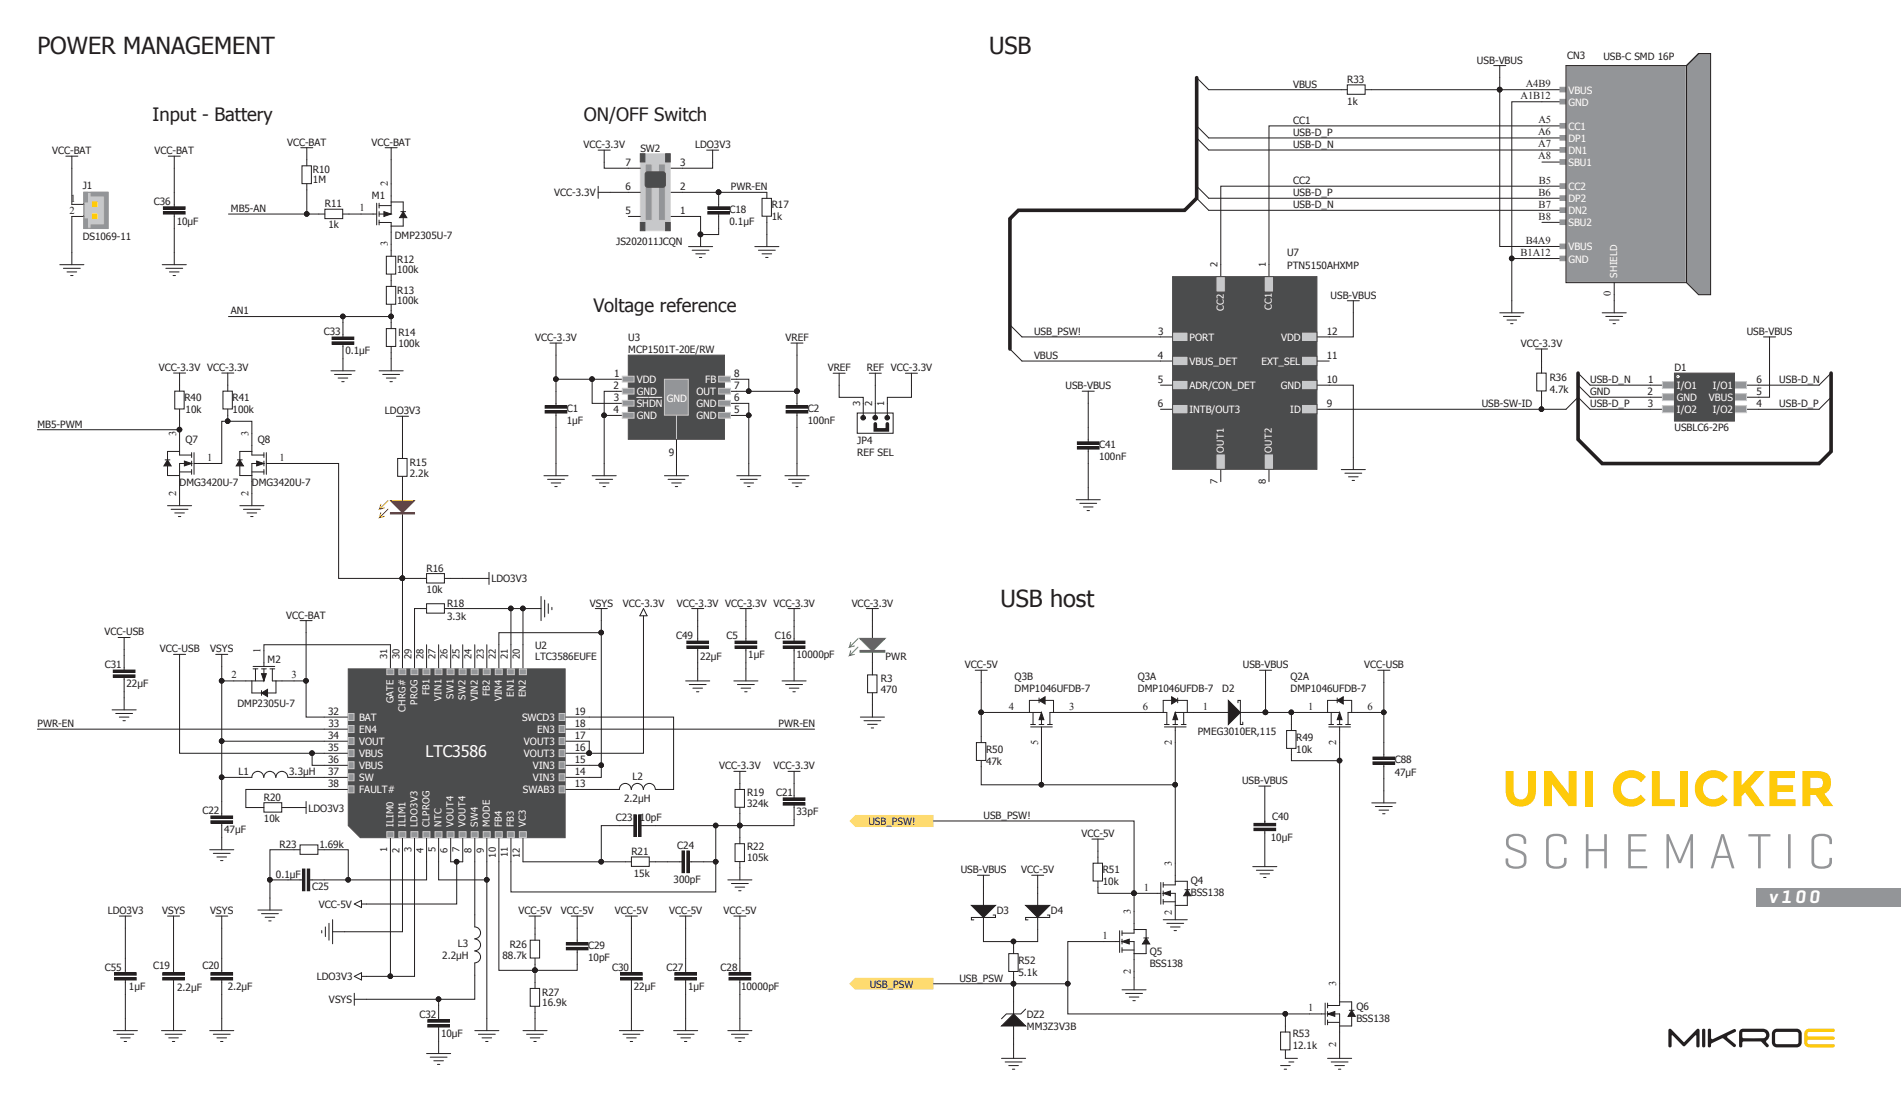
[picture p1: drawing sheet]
<svg xmlns="http://www.w3.org/2000/svg" width="400mm" height="230mm" viewBox="0 0 400 230" stroke-linecap="round" stroke-linejoin="round" font-family="sans-serif">
<defs><g id="words">
<text font-size="10.6" fill="#feca0a" x="316" y="169.5">UNI CLICKER</text>
<text font-size="10.6" fill="#939598" x="316" y="182.6">S C H E M A T I C</text>
<g font-size="4.9" fill="#231f20">
<text x="7.9" y="11.3">POWER MANAGEMENT</text>
<text x="208.1" y="11.3">USB</text>
<text x="210.5" y="127.7">USB host</text>
</g>
<g font-size="3.9" fill="#231f20">
<text x="32.1" y="25.5">Input - Battery</text>
<text x="122.8" y="25.5">ON/OFF Switch</text>
<text x="124.8" y="65.6">Voltage reference</text>
</g>
<text font-size="3.9" fill="#fff" x="372.2" y="189.9">v1 0 0</text>
<text font-size="3.4" fill="#fff" x="89.5" y="159.1">LTC3586</text>
<g font-size="2.2" fill="#231f20">
<text x="320" y="20.8">A1B12</text>
<text x="321" y="18.3">A4B9</text>
<text x="323.6" y="28.5">A6</text>
<text x="323.7" y="25.9">A5</text>
<text x="323.7" y="33.5">A8</text>
<text x="323.7" y="31">A7</text>
<text x="81.6" y="39.2" transform="rotate(-90 81.6 39.2)">2</text>
<text x="323.7" y="41.1">B6</text>
<text x="323.8" y="38.6">B5</text>
<text x="14.6" y="45">2</text>
<text x="14.8" y="42.4">1</text>
<text x="75.7" y="44.5">1</text>
<text x="323.8" y="43.7">B7</text>
<text x="323.8" y="46.2">B8</text>
<text x="81.6" y="51.8" transform="rotate(-90 81.6 51.8)">3</text>
<text x="320" y="53.8">B1A12</text>
<text x="321" y="51.3">B4A9</text>
<text x="339" y="62.3" transform="rotate(-90 339 62.3)">0</text>
<text x="37.1" y="91.6" transform="rotate(-90 37.1 91.6)">3</text>
<text x="52.3" y="91.6" transform="rotate(-90 52.3 91.6)">3</text>
<text x="43.6" y="96.9">1</text>
<text x="58.8" y="96.9">1</text>
<text x="37.1" y="104.3" transform="rotate(-90 37.1 104.3)">2</text>
<text x="52.3" y="104.3" transform="rotate(-90 52.3 104.3)">2</text>
<text x="54.8" y="137.3" transform="rotate(-90 54.8 137.3)">1</text>
<text x="48.7" y="142.6">2</text>
<text x="61.4" y="142.6">3</text>
<text x="212.3" y="149.2">4</text>
<text x="225" y="149.2">3</text>
<text x="240.4" y="149.2">6</text>
<text x="253.1" y="149.2">1</text>
<text x="275.2" y="149.2">1</text>
<text x="287.7" y="149.2">6</text>
<text x="218.4" y="156.6" transform="rotate(-90 218.4 156.6)">5</text>
<text x="246.6" y="156.7" transform="rotate(-90 246.6 156.7)">2</text>
<text x="281.2" y="156.7" transform="rotate(-90 281.2 156.7)">2</text>
<text x="246.6" y="182" transform="rotate(-90 246.6 182)">3</text>
<text x="240.7" y="187.3">1</text>
<text x="232" y="197.4">1</text>
<text x="237.9" y="192.1" transform="rotate(-90 237.9 192.1)">3</text>
<text x="246.6" y="192.4" transform="rotate(-90 246.6 192.4)">2</text>
<text x="237.9" y="204.9" transform="rotate(-90 237.9 204.9)">2</text>
<text x="281.2" y="207.3" transform="rotate(-90 281.2 207.3)">3</text>
<text x="275.2" y="212.6">1</text>
<text x="281.2" y="220.1" transform="rotate(-90 281.2 220.1)">2</text>
</g>
<g font-size="2.1" fill="#231f20">
<text x="283.5" y="17.4">R33</text>
<text x="310.8" y="13.4">USB-VBUS</text>
<text x="329.8" y="12.3">CN3</text>
<text x="337.4" y="12.6">USB-C SMD 16P</text>
<text x="272.1" y="18.4">VBUS</text>
<text x="283.5" y="22">1k</text>
<text x="272.1" y="28.6">USB-D_P</text>
<text x="272.1" y="26">CC1</text>
<text x="11" y="32.4">VCC-BAT</text>
<text x="32.5" y="32.4">VCC-BAT</text>
<text x="60.4" y="30.6">VCC-BAT</text>
<text x="78.1" y="30.6">VCC-BAT</text>
<text x="122.8" y="31.1">VCC-3.3V</text>
<text x="131.6" y="34.9">7</text>
<text x="134.7" y="31.9">SW2</text>
<text x="143.1" y="34.9">3</text>
<text x="146.2" y="31.1">LDO3V3</text>
<text x="272.1" y="31.1">USB-D_N</text>
<text x="17.4" y="39.8">J1</text>
<text x="65.8" y="36.5">R10</text>
<text x="65.8" y="38.5">1M</text>
<text x="78.2" y="41.8">M1</text>
<text x="116.6" y="41.3">VCC-3.3V</text>
<text x="131.6" y="40">6</text>
<text x="143.1" y="40">2</text>
<text x="153.8" y="40">PWR-EN</text>
<text x="272.1" y="41.2">USB-D_P</text>
<text x="272.1" y="38.7">CC2</text>
<text x="32.4" y="43">C36</text>
<text x="37.2" y="47.4">10µF</text>
<text x="48.6" y="44.6">MB5-AN</text>
<text x="68.4" y="43.6">R11</text>
<text x="69.1" y="47.9">1k</text>
<text x="131.6" y="45.1">5</text>
<text x="143.1" y="45.1">1</text>
<text x="153.5" y="44.8">C18</text>
<text x="153.5" y="47.4">0.1µF</text>
<text x="162.4" y="43.8">R17</text>
<text x="162.4" y="46.3">1k</text>
<text x="272.1" y="43.8">USB-D_N</text>
<text x="17.4" y="50.4">DS1069-11</text>
<text x="83.1" y="50.1">DMP2305U-7</text>
<text x="129.7" y="51.4">JS202011JCQN</text>
<text x="270.8" y="53.9">U7</text>
<text x="83.6" y="55.2">R12</text>
<text x="83.6" y="57.5">100k</text>
<text x="270.8" y="56.5">PTN5150AHXMP</text>
<text x="83.6" y="61.8">R13</text>
<text x="83.6" y="63.8">100k</text>
<text x="280" y="62.8">USB-VBUS</text>
<text x="48.6" y="66.1">AN1</text>
<text x="68.1" y="70.4">C33</text>
<text x="83.8" y="70.7">R14</text>
<text x="112.6" y="71.7">VCC-3.3V</text>
<text x="132.2" y="71.7">U3</text>
<text x="165.3" y="71.7">VREF</text>
<text x="217.6" y="70.4">USB_PSW!</text>
<text x="243.7" y="70.4">3</text>
<text x="279.2" y="70.4">12</text>
<text x="367.5" y="70.4">USB-VBUS</text>
<text x="33.4" y="78">VCC-3.3V VCC-3.3V</text>
<text x="72.7" y="74.5">0.1µF</text>
<text x="83.8" y="73">100k</text>
<text x="132.2" y="74.2">MCP1501T-20E/RW</text>
<text x="217.6" y="75.5">VBUS</text>
<text x="243.6" y="75.5">4</text>
<text x="279.2" y="75.5">11</text>
<text x="320" y="72.9">VCC-3.3V</text>
<text x="129.1" y="81.8">2</text>
<text x="129.2" y="79.3">1</text>
<text x="154.5" y="79.3">8</text>
<text x="154.5" y="81.8">7</text>
<text x="174.2" y="78">VREF</text>
<text x="182.4" y="78">REF VCC-3.3V</text>
<text x="224.2" y="81.8">USB-VBUS</text>
<text x="243.6" y="80.5">5</text>
<text x="279.2" y="80.5">10</text>
<text x="326.1" y="80.2">R36</text>
<text x="326.1" y="82.7">4.7k</text>
<text x="334.6" y="80.5">USB-D_N</text>
<text x="334.6" y="83.1">GND</text>
<text x="346.7" y="83.1">2</text>
<text x="346.8" y="80.5">1</text>
<text x="352.3" y="78">D1</text>
<text x="369.6" y="83.1">5</text>
<text x="369.6" y="80.5">6</text>
<text x="374.4" y="80.5">USB-D_N</text>
<text x="7.9" y="89.9">MB5-PWM</text>
<text x="38.8" y="84.3">R40</text>
<text x="39.1" y="86.9">10k</text>
<text x="48.9" y="84.3">R41</text>
<text x="48.9" y="86.9">100k</text>
<text x="81" y="87.1">LDO3V3</text>
<text x="119.3" y="86.7">C1</text>
<text x="119.3" y="89.2">1µF</text>
<text x="129.1" y="86.9">4</text>
<text x="129.2" y="84.4">3</text>
<text x="154.5" y="84.4">6</text>
<text x="154.5" y="86.9">5</text>
<text x="170" y="86.7">C2</text>
<text x="170" y="89.2">100nF</text>
<text x="243.6" y="85.6">6</text>
<text x="279.2" y="85.6">9</text>
<text x="311.8" y="85.6">USB-SW-ID</text>
<text x="334.6" y="85.6">USB-D_P</text>
<text x="346.8" y="85.6">3</text>
<text x="369.6" y="85.6">4</text>
<text x="374.4" y="85.6">USB-D_P</text>
<text x="39.1" y="93.2">Q7</text>
<text x="54.3" y="93.2">Q8</text>
<text x="140.7" y="95.8">9</text>
<text x="180.4" y="93.2">JP4</text>
<text x="180.4" y="95.8">REF SEL</text>
<text x="231.3" y="94.2">C41</text>
<text x="352.3" y="90.7">USBLC6-2P6</text>
<text x="86.2" y="98">R15</text>
<text x="86.2" y="100.3">2.2k</text>
<text x="231.3" y="96.8">100nF</text>
<text x="37.8" y="102.1">DMG3420U-7</text>
<text x="53" y="102.1">DMG3420U-7</text>
<text x="89.8" y="120.2">R16</text>
<text x="89.8" y="124.7">10k</text>
<text x="103.4" y="122.4">LDO3V3</text>
<text x="60.2" y="130">VCC-BAT</text>
<text x="94.1" y="127.5">R18</text>
<text x="94.1" y="130.3">3.3k</text>
<text x="124.1" y="127.5">VSYS</text>
<text x="131" y="127.5">VCC-3.3V</text>
<text x="142.4" y="127.5">VCC-3.3V VCC-3.3V VCC-3.3V</text>
<text x="179.2" y="127.5">VCC-3.3V</text>
<text x="22" y="133.6">VCC-USB</text>
<text x="33.6" y="137.1">VCC-USB</text>
<text x="44.2" y="137.1">VSYS</text>
<text x="112.6" y="136.4">U2</text>
<text x="142.2" y="134.4">C49</text>
<text x="152.9" y="134.4">C5</text>
<text x="163" y="134.4">C16</text>
<text x="22.1" y="140.4">C31</text>
<text x="56.3" y="139.4">M2</text>
<text x="112.6" y="138.7">LTC3586EUFE</text>
<text x="147.3" y="138.7">22µF</text>
<text x="157.5" y="138.4">1µF</text>
<text x="167.6" y="138.4">10000pF</text>
<text x="185.3" y="143.5">R3</text>
<text x="186.4" y="138.7">PWR</text>
<text x="203" y="140.5">VCC-5V</text>
<text x="213.5" y="143">Q3B</text>
<text x="239.4" y="143">Q3A</text>
<text x="261.5" y="140.5">USB-VBUS</text>
<text x="271.5" y="143">Q2A</text>
<text x="287" y="140.5">VCC-USB</text>
<text x="26.6" y="144.5">22µF</text>
<text x="50" y="148.6">DMP2305U-7</text>
<text x="185.3" y="145.8">470</text>
<text x="213.5" y="145.6">DMP1046UFDB-7</text>
<text x="239.4" y="145.6">DMP1046UFDB-7</text>
<text x="257.2" y="145.6">D2</text>
<text x="271.5" y="145.6">DMP1046UFDB-7</text>
<text x="7.9" y="152.9">PWR-EN</text>
<text x="69" y="150.3">32</text>
<text x="69" y="155.4">34</text>
<text x="69.1" y="152.9">33</text>
<text x="120.9" y="155.4">17</text>
<text x="120.9" y="152.9">18</text>
<text x="120.9" y="150.3">19</text>
<text x="163.8" y="152.9">PWR-EN</text>
<text x="252.1" y="154.4">PMEG3010ER,115</text>
<text x="272.8" y="155.7">R49</text>
<text x="69" y="160.5">36</text>
<text x="69" y="157.9">35</text>
<text x="120.9" y="157.9">16</text>
<text x="120.9" y="160.5">15</text>
<text x="151.3" y="161.7">VCC-3.3V</text>
<text x="162.7" y="161.7">VCC-3.3V</text>
<text x="207.5" y="158.2">R50</text>
<text x="207.5" y="160.8">47k</text>
<text x="272.8" y="158.2">10k</text>
<text x="293.5" y="160.5">C88</text>
<text x="50.2" y="163">L1</text>
<text x="60.9" y="163">3.3µH</text>
<text x="69" y="165.5">38</text>
<text x="69" y="163">37</text>
<text x="120.9" y="165.5">13</text>
<text x="120.9" y="163">14</text>
<text x="133.1" y="164">L2</text>
<text x="157.2" y="167.3">R19</text>
<text x="163.3" y="167.3">C21</text>
<text x="261.3" y="164.8">USB-VBUS</text>
<text x="293.5" y="163">47µF</text>
<text x="42.6" y="171.1">C22</text>
<text x="55.5" y="168.3">R20</text>
<text x="55.5" y="172.9">10k</text>
<text x="64.9" y="170.6">LDO3V3</text>
<text x="129.6" y="172.6">C23</text>
<text x="131.3" y="168.6">2.2µH</text>
<text x="134.6" y="172.6">10pF</text>
<text x="157.2" y="169.6">324k</text>
<text x="167.6" y="171.4">33pF</text>
<text x="182.7" y="173.4">USB_PSW!</text>
<text x="206.9" y="172.2">USB_PSW!</text>
<text x="267.7" y="172.4">C40</text>
<text x="47.2" y="175.2">47µF</text>
<text x="58.8" y="178.2">R23</text>
<text x="67.2" y="178.2">1.69k</text>
<text x="132.9" y="179.7">R21</text>
<text x="142.5" y="178.5">C24</text>
<text x="157.2" y="178.7">R22</text>
<text x="227.5" y="176">VCC-5V</text>
<text x="267.4" y="176.8">10µF</text>
<text x="58.1" y="184.6">0.1µF</text>
<text x="133.4" y="184.3">15k</text>
<text x="141.7" y="185.6">300pF</text>
<text x="157.2" y="181">105k</text>
<text x="202.1" y="183.6">USB-VBUS</text>
<text x="214.9" y="183.6">VCC-5V</text>
<text x="232" y="183.6">R51</text>
<text x="250.6" y="185.9">Q4</text>
<text x="65.7" y="187.1">C25</text>
<text x="67.1" y="190.9">VCC-5V</text>
<text x="232" y="186.1">10k</text>
<text x="250.6" y="188.4">BSS138</text>
<text x="22.7" y="192.2">LDO3V3</text>
<text x="34.1" y="192.2">VSYS</text>
<text x="44.2" y="192.2">VSYS</text>
<text x="109.1" y="192.2">VCC-5V</text>
<text x="118" y="192.2">VCC-5V</text>
<text x="129.4" y="192.2">VCC-5V</text>
<text x="140.8" y="192.2">VCC-5V</text>
<text x="152.2" y="192.2">VCC-5V</text>
<text x="209.7" y="192.2">D3</text>
<text x="221.1" y="192.2">D4</text>
<text x="32.2" y="203.8">C19</text>
<text x="42.6" y="203.8">C20</text>
<text x="93.1" y="201.5">2.2µH</text>
<text x="96.4" y="199">L3</text>
<text x="105.7" y="201.5">88.7k</text>
<text x="107.3" y="199.3">R26</text>
<text x="123.7" y="199.5">C29</text>
<text x="123.7" y="202">10pF</text>
<text x="214.3" y="202.6">R52</text>
<text x="241.9" y="200.8">Q5</text>
<text x="241.9" y="203.3">BSS138</text>
<text x="22.1" y="204.1">C55</text>
<text x="27.1" y="208.1">1µF</text>
<text x="37.3" y="208.4">2.2µF</text>
<text x="47.9" y="208.1">2.2µF</text>
<text x="66.6" y="206.1">LDO3V3</text>
<text x="114.1" y="209.4">R27</text>
<text x="128.8" y="204.1">C30</text>
<text x="133.4" y="208.1">22µF</text>
<text x="140.2" y="204.1">C27</text>
<text x="144.8" y="208.1">1µF</text>
<text x="151.6" y="204.1">C28</text>
<text x="155.9" y="208.1">10000pF</text>
<text x="183" y="207.7">USB_PSW</text>
<text x="201.9" y="206.4">USB_PSW</text>
<text x="214.3" y="205.1">5.1k</text>
<text x="69.2" y="210.9">VSYS</text>
<text x="88.2" y="214">C32</text>
<text x="114.1" y="211.4">16.9k</text>
<text x="216.1" y="214">DZ2</text>
<text x="285.4" y="212.3">Q6</text>
<text x="285.4" y="214.9">BSS138</text>
<text x="92.8" y="218">10µF</text>
<text x="216.1" y="216.5">MM3Z3V3B</text>
<text x="272" y="218">R53</text>
<text x="272" y="220.6">12.1k</text>
</g>
<g font-size="2.1" fill="#fff">
<text x="330" y="22.2">GND</text>
<text x="330" y="19.7">VBUS</text>
<text x="330" y="29.8">DP1</text>
<text x="330" y="27.3">CC1</text>
<text x="330" y="34.9">SBU1</text>
<text x="330" y="32.4">DN1</text>
<text x="330" y="40">CC2</text>
<text x="330" y="42.5">DP2</text>
<text x="330" y="45.1">DN2</text>
<text x="330" y="47.6">SBU2</text>
<text x="330" y="52.7">VBUS</text>
<text x="330" y="55.2">GND</text>
<text x="250.3" y="71.7">PORT</text>
<text x="269.6" y="71.7">VDD</text>
<text x="250.3" y="76.7">VBUS_DET</text>
<text x="265.4" y="76.7">EXT_SEL</text>
<text x="134" y="83.1">GND</text>
<text x="134" y="80.6">VDD</text>
<text x="146.6" y="83.1">OUT</text>
<text x="148.4" y="80.6">FB</text>
<text x="250.3" y="81.8">ADR/CON_DET</text>
<text x="269.5" y="81.8">GND</text>
<text x="352.8" y="81.8">I/O1</text>
<text x="360.4" y="81.8">I/O1</text>
<text x="134" y="85.6">SHDN</text>
<text x="134" y="88.2">GND</text>
<text x="140.3" y="84.5">GND</text>
<text x="146.6" y="85.6">GND</text>
<text x="146.6" y="88.2">GND</text>
<text x="250.3" y="86.9">INTB/OUT3</text>
<text x="271.5" y="86.9">ID</text>
<text x="352.8" y="84.3">GND</text>
<text x="352.8" y="86.9">I/O2</text>
<text x="359.6" y="84.3">VBUS</text>
<text x="360.4" y="86.9">I/O2</text>
<text x="75.6" y="151.6">BAT</text>
<text x="75.6" y="154.1">EN4</text>
<text x="109.8" y="151.6">SWCD3</text>
<text x="113" y="154.1">EN3</text>
<text x="75.6" y="156.7">VOUT</text>
<text x="75.6" y="159.2">VBUS</text>
<text x="75.6" y="161.7">VBUS</text>
<text x="110.2" y="159.2">VOUT3</text>
<text x="110.2" y="156.7">VOUT3</text>
<text x="112.1" y="161.7">VIN3</text>
<text x="75.6" y="164.3">SW</text>
<text x="75.6" y="166.8">FAULT#</text>
<text x="110" y="166.8">SWAB3</text>
<text x="112.1" y="164.3">VIN3</text>
</g>
<g font-size="2" fill="#231f20">
<text x="256.2" y="56.1" transform="rotate(-90 256.2 56.1)">2</text>
<text x="266.4" y="56.1" transform="rotate(-90 266.4 56.1)">1</text>
<text x="181" y="85.3" transform="rotate(-90 181 85.3)">3</text>
<text x="183.5" y="85.3" transform="rotate(-90 183.5 85.3)">2</text>
<text x="186.1" y="85.3" transform="rotate(-90 186.1 85.3)">1</text>
<text x="256.2" y="101.8" transform="rotate(-90 256.2 101.8)">7</text>
<text x="266.4" y="101.8" transform="rotate(-90 266.4 101.8)">8</text>
<text x="81.5" y="138.6" transform="rotate(-90 81.5 138.6)">31</text>
<text x="84" y="138.6" transform="rotate(-90 84 138.6)">30</text>
<text x="86.6" y="138.6" transform="rotate(-90 86.6 138.6)">29</text>
<text x="89.1" y="138.6" transform="rotate(-90 89.1 138.6)">28</text>
<text x="91.6" y="138.6" transform="rotate(-90 91.6 138.6)">27</text>
<text x="94.2" y="138.6" transform="rotate(-90 94.2 138.6)">26</text>
<text x="96.7" y="138.6" transform="rotate(-90 96.7 138.6)">25</text>
<text x="99.2" y="138.6" transform="rotate(-90 99.2 138.6)">24</text>
<text x="101.8" y="138.6" transform="rotate(-90 101.8 138.6)">23</text>
<text x="104.3" y="138.6" transform="rotate(-90 104.3 138.6)">22</text>
<text x="106.9" y="138.6" transform="rotate(-90 106.9 138.6)">21</text>
<text x="109.4" y="138.6" transform="rotate(-90 109.4 138.6)">20</text>
<text x="81.5" y="179.1" transform="rotate(-90 81.5 179.1)">1</text>
<text x="84" y="179.2" transform="rotate(-90 84 179.2)">2</text>
<text x="86.6" y="179.2" transform="rotate(-90 86.6 179.2)">3</text>
<text x="89.1" y="179.2" transform="rotate(-90 89.1 179.2)">4</text>
<text x="91.6" y="179.2" transform="rotate(-90 91.6 179.2)">5</text>
<text x="94.2" y="179.2" transform="rotate(-90 94.2 179.2)">6</text>
<text x="96.7" y="179.2" transform="rotate(-90 96.7 179.2)">7</text>
<text x="99.2" y="179.2" transform="rotate(-90 99.2 179.2)">8</text>
<text x="101.8" y="179.2" transform="rotate(-90 101.8 179.2)">9</text>
<text x="104.3" y="180.3" transform="rotate(-90 104.3 180.3)">10</text>
<text x="106.9" y="180.2" transform="rotate(-90 106.9 180.2)">11</text>
<text x="109.4" y="180.4" transform="rotate(-90 109.4 180.4)">12</text>
</g>
<g font-size="2" fill="#fff">
<text x="340.3" y="58.4" transform="rotate(-90 340.3 58.4)">SHIELD</text>
<text x="257.5" y="65.3" transform="rotate(-90 257.5 65.3)">CC2</text>
<text x="267.6" y="65.2" transform="rotate(-90 267.6 65.2)">CC1</text>
<text x="257.5" y="95.2" transform="rotate(-90 257.5 95.2)">OUT1</text>
<text x="267.6" y="95.2" transform="rotate(-90 267.6 95.2)">OUT2</text>
<text x="82.8" y="147.9" transform="rotate(-90 82.8 147.9)">GATE</text>
<text x="85.3" y="149.7" transform="rotate(-90 85.3 149.7)">CHRG#</text>
<text x="87.8" y="148.1" transform="rotate(-90 87.8 148.1)">PROG</text>
<text x="90.4" y="146.2" transform="rotate(-90 90.4 146.2)">FB1</text>
<text x="92.9" y="147.3" transform="rotate(-90 92.9 147.3)">VIN1</text>
<text x="95.4" y="147" transform="rotate(-90 95.4 147)">SW1</text>
<text x="98" y="147.1" transform="rotate(-90 98 147.1)">SW2</text>
<text x="100.5" y="147.5" transform="rotate(-90 100.5 147.5)">VIN2</text>
<text x="103" y="146.3" transform="rotate(-90 103 146.3)">FB2</text>
<text x="105.6" y="147.5" transform="rotate(-90 105.6 147.5)">VIN4</text>
<text x="108.1" y="146.5" transform="rotate(-90 108.1 146.5)">EN1</text>
<text x="110.7" y="146.6" transform="rotate(-90 110.7 146.6)">EN2</text>
<text x="82.8" y="173.8" transform="rotate(-90 82.8 173.8)">ILIM0</text>
<text x="85.3" y="173.8" transform="rotate(-90 85.3 173.8)">ILIM1</text>
<text x="87.8" y="173.8" transform="rotate(-90 87.8 173.8)">LDO3V3</text>
<text x="90.4" y="173.8" transform="rotate(-90 90.4 173.8)">CLPROG</text>
<text x="92.9" y="173.8" transform="rotate(-90 92.9 173.8)">NTC</text>
<text x="95.4" y="173.8" transform="rotate(-90 95.4 173.8)">VOUT4</text>
<text x="98" y="173.8" transform="rotate(-90 98 173.8)">VOUT4</text>
<text x="100.5" y="173.8" transform="rotate(-90 100.5 173.8)">SW4</text>
<text x="103" y="173.8" transform="rotate(-90 103 173.8)">MODE</text>
<text x="105.6" y="173.8" transform="rotate(-90 105.6 173.8)">FB4</text>
<text x="108.1" y="173.8" transform="rotate(-90 108.1 173.8)">FB3</text>
<text x="110.7" y="173.8" transform="rotate(-90 110.7 173.8)">VC3</text>
</g>
</g></defs>
<g fill="none" stroke="#231f20" stroke-width=".21">
<path d="M13.8 32.8h2.6M15.1 32.8v2.6M35.4 32.8h2.5M36.7 32.8v2.6M63.3 31.1h2.5M63.5 34.9h2v3.7h-2zM64.6 31.1v3.8M64.6 38.7v1.2M81 31.1h2.6M82.3 31.1v2.5M12.6 55.6h5.1M13.3 56.4h3.6"/>
<path d="M14.1 57.2h2M14.9 57.9h.5M15.1 53.1v2.5M34.1 55.6h5.1M34.9 56.4h3.5M35.7 57.2h2M36.4 57.9h.5M36.7 53.1v2.5M81.3 53.9h2v3.7h-2zM82.3 52.6v1.3M82.3 57.7v2.5M69.6 78h5.1"/>
<path d="M70.4 78.7h3.5M71.1 79.5h2.1M72.2 67.8v3.1M72.2 72.4v5.6M79.8 78h5M80.5 78.7h3.6M81.3 60.2h2v3.8h-2zM81.3 69.1h2v3.7h-2zM81.3 79.5h2M82.3 64v1.3M82.3 67.8v1.3M82.3 72.9v1.3"/>
<path d="M82.3 75.4v2.6M71.9 80.2h.5M82.1 80.2h.5"/>
</g>
<path d="M69.9 71.9h4.5v.5h-4.5z" fill-rule="evenodd" fill="#231f20"/>
<path d="M69.9 71.9h4.5v.5h-4.5z" fill="none" stroke="#231f20" stroke-width=".21"/>
<path d="M69.9 70.9h4.5v.5h-4.5z" fill-rule="evenodd" fill="#231f20"/>
<path d="M36.7 40.4v3.1M36.7 45v3M67.1 45h1.3M68.4 44h3.7v2h-3.7zM72.2 45h1.2M69.9 70.9h4.5v.5h-4.5z" fill="none" stroke="#231f20" stroke-width=".21"/>
<path d="M34.4 44.5h4.5v.5h-4.5z" fill-rule="evenodd" fill="#231f20"/>
<path d="M34.4 44.5h4.5v.5h-4.5z" fill="none" stroke="#231f20" stroke-width=".21"/>
<path d="M34.4 43.5h4.5v.5h-4.5z" fill-rule="evenodd" fill="#231f20"/>
<g fill="none" stroke="#231f20" stroke-width=".21">
<path d="M82.3 38.7v2.5M34.4 43.5h4.5v.5h-4.5zM76 45h3.3M79.3 42.7v4.6M79.8 46.8h2.5M79.8 43.2h2.5M79.8 42.7v1M79.8 44.5v1M79.8 46.3v1M82.3 42.5v2.5h-2.5M82.3 48.8v2.5M84.8 42.5v2"/>
<path d="M84.8 45.8v1.7h-2.5"/>
</g>
<path d="M80.8 44.5l1.5 .5-1.5 .5z" fill="#231f20"/>
<path d="M80.8 44.5l1.5 .5-1.5 .5zM82.3 46.8v.7M82.3 42.5h2.5" fill="none" stroke="#231f20" stroke-width=".21"/>
<path d="M84.8 44.5l.8 1.3h-1.5z" fill="#231f20"/>
<path d="M82.3 41.2v1.3M82.3 47.5v1.3M84.3 44.5h1M84.8 44.5l.8 1.3h-1.5z" fill="none" stroke="#231f20" stroke-width=".21"/>
<g fill="#231f20">
<path d="M15 45.4l2.8 .1-2.7 .1z"/>
<path d="M15 42.9l2.8 .1-2.7 .1z"/>
</g>
<path d="M17.8 40.5h4.8v7.4h-4.8z" fill="#c7c8ca"/>
<path d="M17.5 40.3h5.3v7.8h-5.3v-2.5h.2v2.4h5v-7.6h-5v2.5h-.2zM17.5 43.1h.2v2.3h-.2z" fill="#939598"/>
<g fill="#231f20">
<path d="M17.5 45.4l.2 .2z"/>
<path d="M17.5 42.9l.2 .2z"/>
</g>
<path d="M17.7 40.4h5v7.6h-5l.1-2.5zM17.8 40.5v7.4h4.8v-7.4z" fill="#939598"/>
<g fill="#231f20">
<path d="M17.7 45.4l.1 .1-.1 .1z"/>
<path d="M17.7 42.9l.1 .1-.1 .1z"/>
</g>
<path d="M19.2 40.4h3.5v7.6h-3.5v-.7h2.8v-6.1h-2.8z" fill-rule="evenodd" fill="#939598"/>
<path d="M19.2 40.4h3.5v7.6h-3.5v-.7h2.8v-6.1h-2.8z" fill="none" stroke="#939598" stroke-width=".21"/>
<path d="M17.7 46h.7v2h-.7z" fill-rule="evenodd" fill="#939598"/>
<path d="M17.7 46h.7v2h-.7z" fill="none" stroke="#939598" stroke-width=".21"/>
<path d="M17.7 40.4h.7v2.1h-.7z" fill-rule="evenodd" fill="#939598"/>
<path d="M17.7 40.4h.7v2.1h-.7z" fill="none" stroke="#939598" stroke-width=".21"/>
<g fill="#fec51c" stroke="#feca0a" stroke-width=".21">
<path d="M19.4 42.5h1v.9h-1z"/>
<path d="M19.4 45h1v1h-1z"/>
</g>
<path d="M17.7 40.4h5v7.6h-5z" fill="none" stroke="#939598" stroke-width=".21"/>
<g fill="none" stroke="#231f20" stroke-width=".21">
<path d="M15.1 35.4v7.6M36.7 35.4v5M64.6 39.9v5.1M82.3 33.6v5.1M125.9 31.6h2.5M125.9 39.2v2.5M127.1 31.6v2.5M148.7 31.6h2.5M149.9 31.6v2.5M15.1 45.5v7.6M36.7 48v5.1M48.1 45h19"/>
<path d="M73.4 45h2.6M82.3 51.3v1.3M125.9 40.4h2.5M144.9 51.8h5M145.6 52.6h3.6M146.4 53.4h2M147.2 54.1h.5M147.4 49.3v2.5M151.2 40.4v3.1M151.2 45v3M158.8 51.8h5.1M159.6 52.6h3.5"/>
<path d="M160.3 53.4h2.1M161.1 54.1h.5M161.4 49.3v2.5M48.1 66.6h34.2v1.2M72.2 66.6v1.2M82.3 65.3v1.3M82.3 74.2v1.2"/>
</g>
<g fill="#231f20" stroke="#231f20" stroke-width=".21">
<circle cx="64.5" cy="45" r=".48"/>
<circle cx="72.1" cy="66.5" r=".48"/>
<circle cx="82.3" cy="66.5" r=".48"/>
<circle cx="147.4" cy="49.3" r=".48"/>
<circle cx="151.2" cy="40.4" r=".48"/>
</g>
<path d="M148.9 44.5h4.6v.5h-4.6z" fill-rule="evenodd" fill="#231f20"/>
<path d="M148.9 44.5h4.6v.5h-4.6z" fill="none" stroke="#231f20" stroke-width=".21"/>
<path d="M148.9 43.5h4.6v.5h-4.6z" fill-rule="evenodd" fill="#231f20"/>
<path d="M148.9 43.5h4.6v.5h-4.6zM175.3 78.5h2.5M176.6 78.5v2.5M182.9 78.5h2.5M184.2 78.5v2.5M152.5 82.3h2.5M180.4 86.8h7.5v4.3h-7.5zM181.6 84.8v2.5M184.2 84.8v2.5M186.7 84.8v2.5" fill="none" stroke="#231f20" stroke-width=".21"/>
<circle cx="151.2" cy="40.4" r=".48" fill="#231f20" stroke="#231f20" stroke-width=".21"/>
<path d="M184.2 89.1v1.3h2.5v-1.3" fill="none" stroke="#231f20" stroke-width=".76"/>
<g fill="#231f20" stroke="#231f20" stroke-width=".21">
<path d="M186.3 87.6a.48 .48 0 0 0 .2 .7 .48 .48 0 0 0 .7-.5h-.5h.5a.48 .48 0 0 0-.4-.4 .48 .48 0 0 0-.5 .2zM186.7 87.8h.5z" fill-rule="evenodd"/>
<path d="M183.7 87.6a.48 .48 0 0 0 .3 .7 .48 .48 0 0 0 .6-.5h-.4h.4a.48 .48 0 0 0-.3-.4 .48 .48 0 0 0-.6 .2zM184.2 87.8h.4z" fill-rule="evenodd"/>
<path d="M181.2 87.6a.48 .48 0 0 0 .3 .7 .48 .48 0 0 0 .6-.5h-.5h.5a.48 .48 0 0 0-.3-.4 .48 .48 0 0 0-.6 .2zM181.6 87.8h.5z" fill-rule="evenodd"/>
</g>
<path d="M132.2 74.7h20.2v17.7h-20.2z" fill="#4b4c4d" stroke="#4b4c4d" stroke-width=".21"/>
<path d="M151.2 81.6h2.5v1.3h-2.5z" fill="#939598" stroke="#c7c8ca" stroke-width=".21"/>
<path d="M152.5 79.7h2.5" fill="none" stroke="#231f20" stroke-width=".21"/>
<path d="M151.2 79.1h2.5v1.2h-2.5z" fill="#939598" stroke="#c7c8ca" stroke-width=".21"/>
<path d="M152.5 84.8h2.5" fill="none" stroke="#231f20" stroke-width=".21"/>
<path d="M151.2 84.2h2.5v1.2h-2.5z" fill="#939598" stroke="#c7c8ca" stroke-width=".21"/>
<path d="M152.5 87.3h2.5" fill="none" stroke="#231f20" stroke-width=".21"/>
<path d="M151.2 86.7h2.5v1.2h-2.5z" fill="#939598" stroke="#c7c8ca" stroke-width=".21"/>
<path d="M129.7 84.8h2.5" fill="none" stroke="#231f20" stroke-width=".21"/>
<path d="M134 83.5h2.4M136.6 83.5h1.3M138 83.5h1.3" fill="none" stroke="#fff" stroke-width=".21"/>
<path d="M130.9 84.2h2.5v1.2h-2.5z" fill="#939598" stroke="#c7c8ca" stroke-width=".21"/>
<path d="M129.7 87.3h2.5" fill="none" stroke="#231f20" stroke-width=".21"/>
<path d="M130.9 86.7h2.5v1.2h-2.5z" fill="#939598" stroke="#c7c8ca" stroke-width=".21"/>
<path d="M129.7 82.3h2.5" fill="none" stroke="#231f20" stroke-width=".21"/>
<path d="M130.9 81.6h2.5v1.3h-2.5z" fill="#939598" stroke="#c7c8ca" stroke-width=".21"/>
<path d="M129.7 79.7h2.5" fill="none" stroke="#231f20" stroke-width=".21"/>
<g fill="#939598" stroke="#c7c8ca" stroke-width=".21">
<path d="M130.9 79.1h2.5v1.2h-2.5z"/>
<path d="M139.8 79.7h5v7.6h-5z"/>
</g>
<path d="M142.3 87.3v5.1" fill="none" stroke="#c7c8ca" stroke-width=".21"/>
<g fill="none" stroke="#231f20" stroke-width=".21">
<path d="M166.4 72.1h2.6M167.7 72.1v2.6M117 82.3v3M117 86.8v3.1M117 97.5v2.5M127.1 97.5v2.5M142.3 92.4v2.5M142.3 97.5v2.5M157.6 97.5v2.5M167.7 97.5v2.5M114.5 100h5M115.2 100.8h3.6"/>
<path d="M116 101.5h2M116.7 102.3h.5M124.6 100h5.1M125.4 100.8h3.5M126.1 101.5h2M126.9 102.3h.5M139.8 100h5.1M140.6 100.8h3.5M141.3 101.5h2.1M142.1 102.3h.5M155 100h5.1M155.8 100.8h3.5"/>
<path d="M156.5 101.5h2.1M157.3 102.3h.5M165.2 100h5M165.9 100.8h3.6M166.7 101.5h2M167.4 102.3h.6"/>
</g>
<path d="M114.7 86.3h4.6v.5h-4.6z" fill-rule="evenodd" fill="#231f20"/>
<path d="M114.7 86.3h4.6v.5h-4.6z" fill="none" stroke="#231f20" stroke-width=".21"/>
<path d="M114.7 85.3h4.6v.5h-4.6z" fill-rule="evenodd" fill="#231f20"/>
<path d="M114.7 85.3h4.6v.5h-4.6zM167.7 82.3v3M167.7 86.8v3.1" fill="none" stroke="#231f20" stroke-width=".21"/>
<circle cx="167.7" cy="82.2" r=".48" fill="#231f20" stroke="#231f20" stroke-width=".21"/>
<path d="M165.4 86.3h4.6v.5h-4.6z" fill-rule="evenodd" fill="#231f20"/>
<path d="M165.4 86.3h4.6v.5h-4.6z" fill="none" stroke="#231f20" stroke-width=".21"/>
<path d="M165.4 85.3h4.6v.5h-4.6z" fill-rule="evenodd" fill="#231f20"/>
<path d="M141.1 35.4h2.5M141.1 45.5h2.5M141.1 40.4h2.5M160.3 41.7h2v3.8h-2zM161.4 40.4v1.3M161.4 45.5v1.3M115.7 72.1h2.6M117 72.1v2.6M190.5 78.5h2.6M191.8 78.5v2.5M165.4 85.3h4.6v.5h-4.6z" fill="none" stroke="#231f20" stroke-width=".21"/>
<circle cx="167.7" cy="82.2" r=".48" fill="#231f20" stroke="#231f20" stroke-width=".21"/>
<path d="M134.7 32.3h6.3v16.2h-6.3z" fill="#c7c8ca" stroke="#d1d2d4" stroke-width=".21"/>
<path d="M134.7 32.3h1v1.7h-1z" fill="#4b4c4d" stroke="#4b4c4d" stroke-width=".21"/>
<g fill="#939598" stroke="#c7c8ca" stroke-width=".21">
<path d="M138.5 34.5h1.5v11.8h-1.5z"/>
<path d="M135.8 34.5h1.4v11.8h-1.4z"/>
</g>
<g fill="#4b4c4d" stroke="#4b4c4d" stroke-width=".21">
<path d="M140.1 32.3h.9v1.7h-.9z"/>
<path d="M140.1 46.8h.9v1.7h-.9z"/>
<path d="M134.7 46.8h1v1.7h-1z"/>
</g>
<path d="M132.2 35.4h2.5M132.2 45.5h2.5M132.2 40.4h2.5" fill="none" stroke="#231f20" stroke-width=".21"/>
<path d="M136 36.2h3.8l.2 .4-.1 2.5-.4 .3-3.5-.1-.2-.4v-2.3z" fill="#4b4c4d"/>
<path d="M136 36.2h3.8l.2 .4-.1 2.5-.4 .3-3.5-.1-.2-.4v-2.3z" fill="none" stroke="#4b4c4d" stroke-width=".21"/>
<g fill="none" stroke="#231f20" stroke-width=".21">
<path d="M127.1 34.1v1.3h5.1M149.9 34.1v1.3h-6.3M128.4 40.4h3.8M143.6 45.5h3.8v3.8h3.8v-1.3M143.6 40.4h17.8M161.4 46.8v2.5M117 79.7v2.6M117 74.7v5h12.7M124.6 79.7v5.1h5.1M155 79.7h2.6v2.6h-2.6M167.7 74.7v7.6h-10.1M117 89.9v7.6"/>
<path d="M129.7 82.3h-2.6v5M129.7 87.3h-2.6v10.2M142.3 94.9v2.6M155 84.8h2.6v2.5h-2.6M157.6 87.3v10.2M167.7 89.9v7.6M176.6 81v2.5h5v1.3M184.2 81v3.8M191.8 81v2.5h-5.1v1.3M182.3 127.9h2.5M183.6 127.9v2.6M183.6 131.7v2.6"/>
<path d="M183.6 136.8v2.6M181 150.8h5.1M181.8 151.5h3.5M182.6 141.9h1.9v3.7h-1.9zM182.6 152.3h2M183.3 153h.5M183.6 140.6v1.3M183.6 145.7v1.3M183.6 148.2v2.6"/>
</g>
<g fill="#231f20" stroke="#231f20" stroke-width=".21">
<circle cx="147.4" cy="49.3" r=".48"/>
<circle cx="151.2" cy="40.4" r=".48"/>
<circle cx="157.5" cy="82.2" r=".48"/>
<circle cx="157.5" cy="87.3" r=".48"/>
<circle cx="127.1" cy="87.3" r=".48"/>
<circle cx="117" cy="79.7" r=".48"/>
<circle cx="167.7" cy="82.2" r=".48"/>
<circle cx="124.6" cy="79.7" r=".48"/>
</g>
<path d="M181 136.9h5.1" fill="none" stroke="#33b44a" stroke-width=".25"/>
<path d="M181 136.8h5.1v.3h-5.1z" fill="none" stroke="#33b44a" stroke-width=".35"/>
<path d="M181 134.3h5.1l-2.5 2.5z" fill="#33b44a"/>
<path d="M181 134.3h5.1l-2.5 2.5z" fill="none" stroke="#33b44a" stroke-width=".35"/>
<path d="M179 136.8l-.2 1M179 135l-.2 1.1M180.5 136.1l-1.7 1.7 1-.2M180.5 134.3l-1.7 1.8 1-.3" fill="none" stroke="#3ab54a" stroke-width=".21"/>
<g fill="none" stroke="#231f20" stroke-width=".21">
<path d="M83.4 87.5h2.6M83.7 96.4h2v3.7h-2zM84.7 87.5v2.6M84.7 95.1v1.3M84.7 100.2v1.3M24.9 134h2.5M26.1 134v2.6M36.5 137.6h2.6M37.8 137.6v2.5M45.4 137.6h2.5M46.7 137.6v2.5M63.1 130.5h2.6"/>
<path d="M64.4 130.5v2.5M88.5 127.9h1.3M88.5 121.6h1.3M89.8 120.6h3.7v2h-3.7zM89.8 126.9h3.7v2h-3.7zM93.6 127.9h1.2M93.6 121.6h1.2M97.4 121.6h5.5M102.9 120.3v2.6M111.3 127.9h2.5M113.8 125.4v5.1M114.6 126.2v3.5"/>
<path d="M115.4 126.9v2.1M116.1 127.7v.5M135.4 127.9l.8 1.6h-1.6zM135.4 129.5v1M145.5 127.9h2.6M146.8 127.9v2.6M155.7 127.9h2.5M156.9 127.9v2.6M165.8 127.9h2.6M167.1 127.9v2.6M23.6 149.2h5.1M24.3 150h3.6"/>
<path d="M25.1 150.8h2M25.9 151.5h.5M26.1 146.7v2.5M144.3 143.2h5M145 143.9h3.6M145.8 144.7h2M146.6 145.4h.5M146.8 140.6v2.6M154.4 143.2h5.1M155.2 143.9h3.5M155.9 144.7h2.1M156.7 145.4h.5"/>
<path d="M156.9 140.6v2.6M164.6 143.2h5M165.3 143.9h3.6M166.1 144.7h2M166.8 145.4h.5M167.1 140.6v2.6M44.1 178.6h5.1M44.9 179.4h3.5M46.7 176.1v2.5M54.3 169.8h1.2M55.5 168.8h3.8v1.9h-3.8zM59.3 169.8h1.3"/>
<path d="M61.9 169.8h2.5M61.9 178.6h1.2M63.1 177.6h3.8v2h-3.8zM64.4 168.5v2.5M66.9 178.6h1.3M154.4 162.2h2.5M154.7 177.4h1.9v3.7h-1.9zM154.7 166h1.9v3.7h-1.9zM155.7 162.2v3.8M155.7 169.8v1.2M155.7 176.1v1.3M25.1 192.6h2.5"/>
<path d="M26.4 192.6v2.5M35.2 192.6h2.6M36.5 192.6v2.5M45.4 192.6h2.5M45.6 180.2h2.1M46.4 180.9h.5M46.7 192.6v2.5M54.3 191.3h5M55 192.1h3.6M55.8 192.8h2M56.5 193.6h.6M56.8 188.8v2.5"/>
<path d="M60.6 185h3M65.2 185h3M74.5 190.1l1.6-.8v1.5zM76.1 190.1h1M111.3 192.6h2.5M111.6 197.7h1.9v3.7h-1.9zM112.6 192.6v2.5M112.6 196.4v1.3M120.2 192.6h2.5M121.5 192.6v2.5M131.6 181.2h1.3M131.6 192.6h2.5"/>
<path d="M132.9 180.2h3.7v1.9h-3.7zM132.9 192.6v2.5M136.7 181.2h1.2M143 192.6h2.5M144.3 192.6v2.5M153.1 185h5.1M153.9 185.7h3.6M154.4 192.6h2.5M154.7 186.5h2M155.4 187.3h.5M155.7 181.2v3.8M155.7 192.6v2.5"/>
<path d="M23.8 216.7h5.1M24.6 217.4h3.6M25.4 218.2h2M26.1 219h.5M26.4 214.1v2.6M34 216.7h5.1M34.7 217.4h3.6M35.5 218.2h2M36.3 219h.5M36.5 214.1v2.6M44.1 216.7h5.1M44.9 217.4h3.5"/>
<path d="M45.6 218.2h2.1M46.4 219h.5M46.7 214.1v2.6M74.5 210.1h2.6M74.5 205.3l1.6-.8v1.5zM74.5 208.8v2.6M76.1 205.3h1M92.3 219v2.5M110 216.7h5.1M110.8 217.4h3.6M111.6 207.8h1.9v3.8h-1.9zM111.6 218.2h2"/>
<path d="M112.3 219h.5M112.6 201.5v1.2M112.6 206.5v1.3M112.6 211.6v1.3M112.6 214.1v2.6M130.3 216.7h5.1M131.1 217.4h3.5M131.8 218.2h2.1M132.6 219h.5M132.9 214.1v2.6M141.7 216.7h5.1M142.5 217.4h3.5"/>
<path d="M143.3 218.2h2M144 219h.5M144.3 214.1v2.6M153.1 216.7h5.1M153.9 217.4h3.6M154.7 218.2h2M155.4 219h.5M155.7 214.1v2.6M89.8 221.5h5M90.5 222.3h3.6M91.3 223h2M92 223.8h.5"/>
</g>
<path d="M64.7 182.7h.5v4.6h-.5z" fill-rule="evenodd" fill="#231f20"/>
<path d="M64.7 182.7h.5v4.6h-.5z" fill="none" stroke="#231f20" stroke-width=".21"/>
<path d="M63.6 182.7h.6v4.6h-.6z" fill-rule="evenodd" fill="#231f20"/>
<path d="M63.6 182.7h.6v4.6h-.6z" fill="none" stroke="#231f20" stroke-width=".21"/>
<path d="M73.3 140.6h45.6v35.5h-43.1l-2.5-2.5z" fill-rule="evenodd" fill="#4b4c4d"/>
<path d="M73.3 140.6h45.6v35.5h-43.1l-2.5-2.5z" fill="none" stroke="#4b4c4d" stroke-width=".21"/>
<path d="M82.2 176.1v5.1" fill="none" stroke="#231f20" stroke-width=".21"/>
<path d="M81.4 174.8h1.5v1.3h-1.5z" fill="#939598" stroke="#c7c8ca" stroke-width=".21"/>
<path d="M84.7 176.1v5.1" fill="none" stroke="#231f20" stroke-width=".21"/>
<path d="M83.9 174.8h1.5v1.3h-1.5z" fill="#939598" stroke="#c7c8ca" stroke-width=".21"/>
<path d="M87.2 176.1v5.1" fill="none" stroke="#231f20" stroke-width=".21"/>
<path d="M86.5 174.8h1.4v1.3h-1.4z" fill="#939598" stroke="#c7c8ca" stroke-width=".21"/>
<path d="M89.8 176.1v5.1" fill="none" stroke="#231f20" stroke-width=".21"/>
<path d="M89 174.8h1.5v1.3h-1.5z" fill="#939598" stroke="#c7c8ca" stroke-width=".21"/>
<path d="M92.3 176.1v5.1" fill="none" stroke="#231f20" stroke-width=".21"/>
<path d="M91.5 174.8h1.5v1.3h-1.5z" fill="#939598" stroke="#c7c8ca" stroke-width=".21"/>
<path d="M94.8 176.1v5.1" fill="none" stroke="#231f20" stroke-width=".21"/>
<path d="M94.1 174.8h1.4v1.3h-1.4z" fill="#939598" stroke="#c7c8ca" stroke-width=".21"/>
<path d="M97.4 176.1v5.1" fill="none" stroke="#231f20" stroke-width=".21"/>
<path d="M96.6 174.8h1.5v1.3h-1.5z" fill="#939598" stroke="#c7c8ca" stroke-width=".21"/>
<path d="M99.9 176.1v5.1" fill="none" stroke="#231f20" stroke-width=".21"/>
<path d="M99.1 174.8h1.5v1.3h-1.5z" fill="#939598" stroke="#c7c8ca" stroke-width=".21"/>
<path d="M102.4 176.1v5.1" fill="none" stroke="#231f20" stroke-width=".21"/>
<path d="M101.7 174.8h1.4v1.3h-1.4z" fill="#939598" stroke="#c7c8ca" stroke-width=".21"/>
<path d="M105 176.1v5.1" fill="none" stroke="#231f20" stroke-width=".21"/>
<path d="M104.2 174.8h1.5v1.3h-1.5z" fill="#939598" stroke="#c7c8ca" stroke-width=".21"/>
<path d="M107.5 176.1v5.1" fill="none" stroke="#231f20" stroke-width=".21"/>
<path d="M106.7 174.8h1.5v1.3h-1.5z" fill="#939598" stroke="#c7c8ca" stroke-width=".21"/>
<path d="M110 176.1v5.1" fill="none" stroke="#231f20" stroke-width=".21"/>
<path d="M109.3 174.8h1.5v1.3h-1.5z" fill="#939598" stroke="#c7c8ca" stroke-width=".21"/>
<path d="M118.9 166h5.1" fill="none" stroke="#231f20" stroke-width=".21"/>
<path d="M117.6 165.2h1.3v1.5h-1.3z" fill="#939598" stroke="#c7c8ca" stroke-width=".21"/>
<path d="M118.9 163.4h5.1" fill="none" stroke="#231f20" stroke-width=".21"/>
<path d="M117.6 162.7h1.3v1.4h-1.3z" fill="#939598" stroke="#c7c8ca" stroke-width=".21"/>
<path d="M118.9 160.9h5.1" fill="none" stroke="#231f20" stroke-width=".21"/>
<path d="M117.6 160.1h1.3v1.5h-1.3z" fill="#939598" stroke="#c7c8ca" stroke-width=".21"/>
<path d="M118.9 158.4h5.1" fill="none" stroke="#231f20" stroke-width=".21"/>
<circle cx="124" cy="158.3" r=".48" fill="#231f20" stroke="#231f20" stroke-width=".21"/>
<path d="M117.6 157.6h1.3v1.5h-1.3z" fill="#939598" stroke="#c7c8ca" stroke-width=".21"/>
<path d="M118.9 155.8h5.1" fill="none" stroke="#231f20" stroke-width=".21"/>
<path d="M117.6 155.1h1.3v1.4h-1.3z" fill="#939598" stroke="#c7c8ca" stroke-width=".21"/>
<path d="M118.9 153.3h5.1" fill="none" stroke="#231f20" stroke-width=".21"/>
<path d="M117.6 152.5h1.3v1.5h-1.3z" fill="#939598" stroke="#c7c8ca" stroke-width=".21"/>
<path d="M118.9 150.8h5.1" fill="none" stroke="#231f20" stroke-width=".21"/>
<path d="M117.6 150h1.3v1.5h-1.3z" fill="#939598" stroke="#c7c8ca" stroke-width=".21"/>
<path d="M110 135.5v5.1" fill="none" stroke="#231f20" stroke-width=".21"/>
<path d="M109.3 140.6h1.5v1.2h-1.5z" fill="#939598" stroke="#c7c8ca" stroke-width=".21"/>
<path d="M107.5 135.5v5.1" fill="none" stroke="#231f20" stroke-width=".21"/>
<path d="M106.7 140.6h1.5v1.2h-1.5z" fill="#939598" stroke="#c7c8ca" stroke-width=".21"/>
<path d="M105 135.5v5.1" fill="none" stroke="#231f20" stroke-width=".21"/>
<path d="M104.2 140.6h1.5v1.2h-1.5z" fill="#939598" stroke="#c7c8ca" stroke-width=".21"/>
<path d="M102.4 135.5v5.1" fill="none" stroke="#231f20" stroke-width=".21"/>
<path d="M101.7 140.6h1.4v1.2h-1.4z" fill="#939598" stroke="#c7c8ca" stroke-width=".21"/>
<path d="M99.9 135.5v5.1" fill="none" stroke="#231f20" stroke-width=".21"/>
<path d="M99.1 140.6h1.5v1.2h-1.5z" fill="#939598" stroke="#c7c8ca" stroke-width=".21"/>
<path d="M97.4 135.5v5.1" fill="none" stroke="#231f20" stroke-width=".21"/>
<path d="M96.6 140.6h1.5v1.2h-1.5z" fill="#939598" stroke="#c7c8ca" stroke-width=".21"/>
<path d="M94.8 135.5v5.1" fill="none" stroke="#231f20" stroke-width=".21"/>
<path d="M94.1 140.6h1.4v1.2h-1.4z" fill="#939598" stroke="#c7c8ca" stroke-width=".21"/>
<path d="M92.3 135.5v5.1" fill="none" stroke="#231f20" stroke-width=".21"/>
<path d="M91.5 140.6h1.5v1.2h-1.5z" fill="#939598" stroke="#c7c8ca" stroke-width=".21"/>
<path d="M89.8 135.5v5.1" fill="none" stroke="#231f20" stroke-width=".21"/>
<path d="M89 140.6h1.5v1.2h-1.5z" fill="#939598" stroke="#c7c8ca" stroke-width=".21"/>
<path d="M87.2 135.5v5.1" fill="none" stroke="#231f20" stroke-width=".21"/>
<path d="M86.5 140.6h1.4v1.2h-1.4z" fill="#939598" stroke="#c7c8ca" stroke-width=".21"/>
<path d="M84.7 135.5v5.1" fill="none" stroke="#231f20" stroke-width=".21"/>
<path d="M83.9 140.6h1.5v1.2h-1.5z" fill="#939598" stroke="#c7c8ca" stroke-width=".21"/>
<path d="M82.2 135.5v5.1" fill="none" stroke="#231f20" stroke-width=".21"/>
<path d="M81.4 140.6h1.5v1.2h-1.5z" fill="#939598" stroke="#c7c8ca" stroke-width=".21"/>
<path d="M68.2 150.8h5.1" fill="none" stroke="#231f20" stroke-width=".21"/>
<path d="M73.3 150h1.2v1.5h-1.2z" fill="#939598" stroke="#c7c8ca" stroke-width=".21"/>
<path d="M68.2 153.3h5.1" fill="none" stroke="#231f20" stroke-width=".21"/>
<path d="M73.3 152.5h1.2v1.5h-1.2z" fill="#939598" stroke="#c7c8ca" stroke-width=".21"/>
<path d="M68.2 155.8h5.1" fill="none" stroke="#231f20" stroke-width=".21"/>
<path d="M73.3 155.1h1.2v1.4h-1.2z" fill="#939598" stroke="#c7c8ca" stroke-width=".21"/>
<path d="M68.2 158.4h5.1" fill="none" stroke="#231f20" stroke-width=".21"/>
<path d="M73.3 157.6h1.2v1.5h-1.2z" fill="#939598" stroke="#c7c8ca" stroke-width=".21"/>
<path d="M68.2 160.9h5.1" fill="none" stroke="#231f20" stroke-width=".21"/>
<path d="M73.3 160.1h1.2v1.5h-1.2z" fill="#939598" stroke="#c7c8ca" stroke-width=".21"/>
<path d="M68.2 163.4h5.1" fill="none" stroke="#231f20" stroke-width=".21"/>
<path d="M73.3 162.7h1.2v1.4h-1.2z" fill="#939598" stroke="#c7c8ca" stroke-width=".21"/>
<path d="M68.2 166h5.1" fill="none" stroke="#231f20" stroke-width=".21"/>
<path d="M73.3 165.2h1.2v1.5h-1.2z" fill="#939598" stroke="#c7c8ca" stroke-width=".21"/>
<circle cx="124" cy="158.3" r=".48" fill="#231f20" stroke="#231f20" stroke-width=".21"/>
<path d="M84.7 102.7v2.6M84.7 107.8v11.3" fill="none" stroke="#231f20" stroke-width=".21"/>
<path d="M82.2 107.9h5" fill="none" stroke="#ee2123" stroke-width=".25"/>
<path d="M82.2 107.8h5v.3h-5z" fill="none" stroke="#ee1d23" stroke-width=".21"/>
<path d="M82.2 105.3h5l-2.5 2.5z" fill="#ee1d23"/>
<path d="M80.1 107.8l-.2 1M80.1 106l-.2 1M81.6 107l-1.7 1.8 1-.2M81.6 105.3l-1.7 1.7 1-.2M82.2 105.3h5l-2.5 2.5z" fill="none" stroke="#ee1d23" stroke-width=".21"/>
<path d="M156.9 131.7v3.1M156.9 136.3v3.1" fill="none" stroke="#231f20" stroke-width=".21"/>
<path d="M154.7 135.8h4.5v.5h-4.5z" fill-rule="evenodd" fill="#231f20"/>
<path d="M154.7 135.8h4.5v.5h-4.5z" fill="none" stroke="#231f20" stroke-width=".21"/>
<path d="M154.7 134.8h4.5v.5h-4.5z" fill-rule="evenodd" fill="#231f20"/>
<path d="M154.7 134.8h4.5v.5h-4.5zM26.4 201.5v3M26.4 206v3.1" fill="none" stroke="#231f20" stroke-width=".21"/>
<path d="M24.1 205.5h4.6v.5h-4.6z" fill-rule="evenodd" fill="#231f20"/>
<path d="M24.1 205.5h4.6v.5h-4.6z" fill="none" stroke="#231f20" stroke-width=".21"/>
<path d="M24.1 204.5h4.6v.5h-4.6z" fill-rule="evenodd" fill="#231f20"/>
<path d="M167.1 131.7v3.1M167.1 136.3v3.1M24.1 204.5h4.6v.5h-4.6z" fill="none" stroke="#231f20" stroke-width=".21"/>
<path d="M164.8 135.8h4.6v.5h-4.6z" fill-rule="evenodd" fill="#231f20"/>
<path d="M164.8 135.8h4.6v.5h-4.6z" fill="none" stroke="#231f20" stroke-width=".21"/>
<path d="M164.8 134.8h4.6v.5h-4.6z" fill-rule="evenodd" fill="#231f20"/>
<path d="M146.8 131.7v3.1M146.8 136.3v3.1M164.8 134.8h4.6v.5h-4.6z" fill="none" stroke="#231f20" stroke-width=".21"/>
<path d="M144.5 135.8h4.6v.5h-4.6z" fill-rule="evenodd" fill="#231f20"/>
<path d="M144.5 135.8h4.6v.5h-4.6z" fill="none" stroke="#231f20" stroke-width=".21"/>
<path d="M144.5 134.8h4.6v.5h-4.6z" fill-rule="evenodd" fill="#231f20"/>
<path d="M26.1 137.8v3.1M144.5 134.8h4.6v.5h-4.6zM26.1 142.4v3" fill="none" stroke="#231f20" stroke-width=".21"/>
<path d="M23.8 141.9h4.6v.5h-4.6z" fill-rule="evenodd" fill="#231f20"/>
<path d="M23.8 141.9h4.6v.5h-4.6z" fill="none" stroke="#231f20" stroke-width=".21"/>
<path d="M23.8 140.9h4.6v.5h-4.6z" fill-rule="evenodd" fill="#231f20"/>
<path d="M23.8 140.9h4.6v.5h-4.6zM132.9 201.5v3M132.9 206v3.1" fill="none" stroke="#231f20" stroke-width=".21"/>
<path d="M130.6 205.5h4.5v.5h-4.5z" fill-rule="evenodd" fill="#231f20"/>
<path d="M130.6 205.5h4.5v.5h-4.5z" fill="none" stroke="#231f20" stroke-width=".21"/>
<path d="M130.6 204.5h4.5v.5h-4.5z" fill-rule="evenodd" fill="#231f20"/>
<path d="M130.6 204.5h4.5v.5h-4.5zM144.3 201.5v3M144.3 206v3.1" fill="none" stroke="#231f20" stroke-width=".21"/>
<path d="M142 205.5h4.6v.5h-4.6z" fill-rule="evenodd" fill="#231f20"/>
<path d="M142 205.5h4.6v.5h-4.6z" fill="none" stroke="#231f20" stroke-width=".21"/>
<path d="M142 204.5h4.6v.5h-4.6z" fill-rule="evenodd" fill="#231f20"/>
<path d="M142 204.5h4.6v.5h-4.6zM155.7 201.5v3M155.7 206v3.1" fill="none" stroke="#231f20" stroke-width=".21"/>
<path d="M153.4 205.5h4.6v.5h-4.6z" fill-rule="evenodd" fill="#231f20"/>
<path d="M153.4 205.5h4.6v.5h-4.6z" fill="none" stroke="#231f20" stroke-width=".21"/>
<path d="M153.4 204.5h4.6v.5h-4.6z" fill-rule="evenodd" fill="#231f20"/>
<path d="M92.3 211.4v3M92.3 215.9v3.1M153.4 204.5h4.6v.5h-4.6z" fill="none" stroke="#231f20" stroke-width=".21"/>
<path d="M90 215.4h4.6v.5h-4.6z" fill-rule="evenodd" fill="#231f20"/>
<path d="M90 215.4h4.6v.5h-4.6z" fill="none" stroke="#231f20" stroke-width=".21"/>
<path d="M90 214.4h4.6v.5h-4.6z" fill-rule="evenodd" fill="#231f20"/>
<path d="M36.5 201.5v3M36.5 206v3.1M90 214.4h4.6v.5h-4.6z" fill="none" stroke="#231f20" stroke-width=".21"/>
<path d="M34.2 205.5h4.6v.5h-4.6z" fill-rule="evenodd" fill="#231f20"/>
<path d="M34.2 205.5h4.6v.5h-4.6z" fill="none" stroke="#231f20" stroke-width=".21"/>
<path d="M34.2 204.5h4.6v.5h-4.6z" fill-rule="evenodd" fill="#231f20"/>
<path d="M34.2 204.5h4.6v.5h-4.6zM46.7 201.5v3M46.7 206v3.1" fill="none" stroke="#231f20" stroke-width=".21"/>
<path d="M44.4 205.5h4.5v.5h-4.5z" fill-rule="evenodd" fill="#231f20"/>
<path d="M44.4 205.5h4.5v.5h-4.5z" fill="none" stroke="#231f20" stroke-width=".21"/>
<path d="M44.4 204.5h4.5v.5h-4.5z" fill-rule="evenodd" fill="#231f20"/>
<g fill="none" stroke="#231f20" stroke-width=".21">
<path d="M55.5 136.8v3.3M49.2 143.2h2.5M53 145.7h2M53.3 140.1h4.5M53.3 140.6h1M53.8 140.6v2.6M55 140.6h1M55.5 140.6v2.6h-2.5M56.8 140.6h1M57.3 140.6v2.6M58.1 143.2v2.5h-1.8M59.3 143.2h2.6"/>
<path d="M44.4 204.5h4.5v.5h-4.5z"/>
</g>
<path d="M55 141.6h1l-.5 1.6z" fill="#231f20"/>
<path d="M53 143.2v2.5M55 141.6h1l-.5 1.6zM57.3 143.2h.8" fill="none" stroke="#231f20" stroke-width=".21"/>
<path d="M55 145.7l1.3-.8v1.6z" fill="#231f20"/>
<g fill="none" stroke="#231f20" stroke-width=".21">
<path d="M51.7 143.2h1.3M55 145.7l1.3-.8v1.6zM55 145.2v1M58.1 143.2h1.2M55.5 163.4a1.24 1.24 0 0 0-1.3-1.2 1.24 1.24 0 0 0-1.2 1.2h-2.5M58 163.4a1.24 1.24 0 0 0-1.2-1.2 1.24 1.24 0 0 0-1.3 1.2M60.6 163.4a1.24 1.24 0 0 0-1.3-1.2 1.24 1.24 0 0 0-1.2 1.2M60.6 163.4h2.5M132.8 166a1.24 1.24 0 0 0-1.2-1.3 1.24 1.24 0 0 0-1.3 1.3h-2.5M135.3 166a1.24 1.24 0 0 0-1.2-1.3 1.24 1.24 0 0 0-1.2 1.3M137.9 166a1.24 1.24 0 0 0-1.3-1.3 1.24 1.24 0 0 0-1.2 1.3M137.9 166h2.6"/>
<path d="M99.9 197.4a1.24 1.24 0 0 1 1.2 1.3 1.24 1.24 0 0 1-1.2 1.2M99.9 199.9a1.24 1.24 0 0 1 1.2 1.3 1.24 1.24 0 0 1-1.2 1.2M99.9 192.3v2.6a1.24 1.24 0 0 1 1.2 1.2 1.24 1.24 0 0 1-1.2 1.3M140.5 181.2h3M145 181.2h3.1M99.9 202.5v2.5"/>
</g>
<path d="M143.5 178.9h.5v4.6h-.5z" fill-rule="evenodd" fill="#231f20"/>
<path d="M143.5 178.9h.5v4.6h-.5z" fill="none" stroke="#231f20" stroke-width=".21"/>
<path d="M144.5 178.9h.5v4.6h-.5z" fill-rule="evenodd" fill="#231f20"/>
<path d="M144.5 178.9h.5v4.6h-.5zM167.1 164.7v3M167.1 169.3v3" fill="none" stroke="#231f20" stroke-width=".21"/>
<path d="M164.8 168.8h4.6v.5h-4.6z" fill-rule="evenodd" fill="#231f20"/>
<path d="M164.8 168.8h4.6v.5h-4.6z" fill="none" stroke="#231f20" stroke-width=".21"/>
<path d="M164.8 167.7h4.6v.6h-4.6z" fill-rule="evenodd" fill="#231f20"/>
<path d="M46.7 168.5v3M46.7 173.1v3M164.8 167.7h4.6v.6h-4.6z" fill="none" stroke="#231f20" stroke-width=".21"/>
<path d="M44.4 172.6h4.5v.5h-4.5z" fill-rule="evenodd" fill="#231f20"/>
<path d="M44.4 172.6h4.5v.5h-4.5z" fill="none" stroke="#231f20" stroke-width=".21"/>
<path d="M44.4 171.5h4.5v.6h-4.5z" fill-rule="evenodd" fill="#231f20"/>
<g fill="none" stroke="#231f20" stroke-width=".21">
<path d="M53 99.2h2.5M55.5 95.2v1M55.5 96.9v1.1M55.5 98.7v1M55.5 95.7h-2.5v-.8h-2.5v1.8M55.5 97.4h-2.5v2.6h-2.5v-2M56 95.2v4.5M56 97.4h.8M125.3 127.9h2.5M126.5 127.9v2.6M44.4 171.5h4.5v.6h-4.5zM165.8 162.2h2.6"/>
<path d="M167.1 162.2v2.5M99.9 216.7h5.1M100.7 217.4h3.5M101.4 218.2h2.1M102.2 219h.5M102.4 214.1v2.6"/>
</g>
<path d="M50.5 96.7l.7 1.3h-1.5z" fill="#231f20"/>
<path d="M50 96.7h1M50.5 96.7l.7 1.3h-1.5zM53 91.1v3.8M53 100v3.8M56.8 97.4h2.5" fill="none" stroke="#231f20" stroke-width=".21"/>
<path d="M54 96.9l1.5 .5-1.5 .5z" fill="#231f20"/>
<path d="M37.8 99.2h2.5M40.3 95.7h-2.5v-.8h-2.6v1.8M40.3 97.4h-2.5v2.6h-2.6v-2M40.3 95.2v1M40.3 96.9v1.1M40.3 98.7v1M40.8 95.2v4.5M40.8 97.4h.8M54 96.9l1.5 .5-1.5 .5z" fill="none" stroke="#231f20" stroke-width=".21"/>
<path d="M35.2 96.7l.8 1.3h-1.5z" fill="#231f20"/>
<path d="M34.7 96.7h1.1M35.2 96.7l.8 1.3h-1.5zM37.8 91.1v3.8M37.8 100v3.8M41.6 97.4h2.5" fill="none" stroke="#231f20" stroke-width=".21"/>
<path d="M38.8 96.9l1.5 .5-1.5 .5z" fill="#231f20"/>
<g fill="none" stroke="#231f20" stroke-width=".21">
<path d="M36.5 78.4h2.6M37.8 78.4v3.8M46.7 78.4h2.5M47.9 78.4v3.8M36.8 82.2h1.9v3.8h-1.9zM37.8 86v1.3M38.8 96.9l1.5 .5-1.5 .5zM46.9 82.2h2v3.8h-2zM47.9 86v1.3M35.2 106.3h5.1M36 107.1h3.6M36.8 107.8h2"/>
<path d="M37.5 108.6h.5M37.8 103.8v2.5M50.5 106.3h5M51.2 107.1h3.6M52 107.8h2M52.7 108.6h.6M53 103.8v2.5M67.7 195.6v.5M68.5 194.9v2M69.2 194.1v3.6M70 195.9h2.5M70 193.4v5"/>
<path d="M121.5 195.1v3.1M121.5 199.7v3"/>
</g>
<path d="M119.2 199.2h4.5v.5h-4.5z" fill-rule="evenodd" fill="#231f20"/>
<path d="M119.2 199.2h4.5v.5h-4.5z" fill="none" stroke="#231f20" stroke-width=".21"/>
<path d="M119.2 198.2h4.5v.5h-4.5z" fill-rule="evenodd" fill="#231f20"/>
<path d="M130.3 173.6h3.1M134.9 173.6h3M119.2 198.2h4.5v.5h-4.5z" fill="none" stroke="#231f20" stroke-width=".21"/>
<path d="M134.4 171.3h.5v4.6h-.5z" fill-rule="evenodd" fill="#231f20"/>
<path d="M134.4 171.3h.5v4.6h-.5z" fill="none" stroke="#231f20" stroke-width=".21"/>
<path d="M133.4 171.3h.5v4.6h-.5z" fill-rule="evenodd" fill="#231f20"/>
<g fill="none" stroke="#231f20" stroke-width=".21">
<path d="M251.8 16.3l2.5 2.6M282.2 18.9h1.3M283.5 17.8h3.7v2h-3.7zM287.3 18.9h1.3M251.8 39.1l2.5 2.6M251.8 29l2.5 2.5M251.8 26.5l2.5 2.5M251.8 41.7l2.5 2.5M256.9 55.6v2.6M267 55.6v2.6M244.2 70.8h2.5M244.2 75.9h2.5"/>
<path d="M277.2 70.8h2.5M277.2 75.9h2.5M315.6 65.8h5M316.3 66.5h3.6M317.1 67.3h2M317.9 68h.5M318.1 63.2v2.6M337.1 65.8h5.1M337.9 66.5h3.5M338.6 67.3h2.1M339.4 68h.5M339.7 63.2v2.6"/>
<path d="M7.9 90.3h29.9M37.8 87.3v3.8M47.9 87.3v1.3M53 91.1v-2.5h-6.3v8.8h-2.6M59.3 97.4h12v24.2h17.2M84.7 90.1v5M244.2 81h2.5M244.2 86h2.5M256.9 98.7v2.6M267 98.7v2.6M277.2 81h2.5M277.2 86h2.5"/>
<path d="M84.7 101.5v1.2M84.7 119.1v16.4M26.1 136.6v1.2M64.4 133v17.8h3.8M82.2 135.5h-26.7v1.3M88.5 127.9h-1.3v7.6M94.8 121.6h2.6M94.8 127.9h16.5M105 135.5v-2.5h21.5v30.4h-2.5M107.5 127.9v7.6M110 127.9v7.6M126.5 130.5v2.5"/>
<path d="M135.4 130.5v27.9h-11.4v-2.6M146.8 130.5v1.2M146.8 139.4v1.2M156.9 130.5v1.2M156.9 139.4v1.2M167.1 130.5v1.2M167.1 139.4v1.2M183.6 130.5v1.2M183.6 139.4v1.2M7.9 153.3h60.3M26.1 145.4v1.3M37.8 140.1v18.3h27.9"/>
<path d="M46.7 155.8h21.5M46.7 140.1v3.1M49.2 143.2h-2.5v25.3M61.9 143.2h2.5M68.2 158.4h-2.5v2.5h2.5M124 153.3h47.4M124 150.8h17.7v15.2h-1.2M183.6 147v1.2M46.7 163.4h3.8M60.6 169.8h1.3M61.9 178.6h-5.1v10.2M63.1 163.4h5.1"/>
<path d="M68.2 178.6h5.1v6.4h16.5v-3.8M68.2 166h-16.5v3.8h2.6M124 160.9h2.5M124 166h3.8M130.3 173.6h-3.8v7.6h5.1M133.4 171.3h.5v4.6h-.5zM137.9 173.6h12.7v7.6M155.7 171v5.1M167.1 172.3v1.3h-16.5M26.4 195.1v6.4M36.5 195.1v6.4M46.7 195.1v6.4"/>
<path d="M56.8 185h3.8M68.2 185h5.1M82.2 181.2v24.1h-5.1M84.7 181.2v14.7h-12.2M87.2 181.2v24.1h-5M92.3 181.2v3.8h10.1M94.8 181.2h2.6M96.1 181.2v8.9h-19M99.9 181.2v11.1M102.4 181.2v32.9M105 181.2v22.8h16.5v-1.3M107.5 181.2v6.3h43.1v-6.3h-2.5"/>
<path d="M110 181.2h16.5M112.6 195.1v1.3M132.9 195.1v6.4M137.9 181.2h2.6M144.3 195.1v6.4M155.7 195.1v6.4M26.4 209.1v5M36.5 209.1v5M46.7 209.1v5M92.3 210.1v1.3M99.9 205v5.1h-22.8M112.6 202.7v3.8"/>
<path d="M112.6 212.9v1.2M132.9 209.1v5M144.3 209.1v5M155.7 209.1v5"/>
</g>
<g fill="#231f20" stroke="#231f20" stroke-width=".21">
<circle cx="126.5" cy="160.9" r=".48"/>
<circle cx="65.6" cy="158.3" r=".48"/>
<circle cx="126.5" cy="181.2" r=".48"/>
<circle cx="150.6" cy="173.6" r=".48"/>
<circle cx="150.6" cy="181.2" r=".48"/>
<circle cx="155.7" cy="173.6" r=".48"/>
<circle cx="46.6" cy="163.4" r=".48"/>
<circle cx="110" cy="127.9" r=".48"/>
<circle cx="107.5" cy="127.9" r=".48"/>
<circle cx="73.3" cy="185" r=".48"/>
<circle cx="56.8" cy="185" r=".48"/>
<circle cx="112.6" cy="204" r=".48"/>
<circle cx="46.6" cy="155.8" r=".48"/>
<circle cx="126.5" cy="133" r=".48"/>
<circle cx="64.4" cy="143.1" r=".48"/>
<circle cx="96.1" cy="181.2" r=".48"/>
<circle cx="102.4" cy="185" r=".48"/>
<circle cx="92.3" cy="210.1" r=".48"/>
<circle cx="84.7" cy="121.6" r=".48"/>
<circle cx="124" cy="158.3" r=".48"/>
<circle cx="37.8" cy="90.3" r=".48"/>
<circle cx="47.9" cy="88.5" r=".48"/>
<circle cx="46.6" cy="143.1" r=".48"/>
<circle cx="82.1" cy="205.2" r=".48"/>
</g>
<path d="M246.7 58.2h30.4v40.5h-30.4z" fill="#4b4c4d" stroke="#4b4c4d" stroke-width=".21"/>
<g fill="#c7c8ca" stroke="#4b4c4d" stroke-width=".21">
<path d="M266 58.2h2v3.2h-2z"/>
<path d="M255.9 58.2h1.9v3.2h-1.9z"/>
<path d="M246.7 69.8h3.3v2h-3.3z"/>
<path d="M246.7 74.9h3.3v2h-3.3z"/>
<path d="M246.7 80h3.3v1.9h-3.3z"/>
<path d="M246.7 85h3.3v2h-3.3z"/>
<path d="M273.9 69.8h3.2v2h-3.2z"/>
<path d="M273.9 74.9h3.2v2h-3.2z"/>
<path d="M273.9 80h3.2v1.9h-3.2z"/>
<path d="M273.9 85h3.2v2h-3.2z"/>
<path d="M266 95.4h2v3.3h-2z"/>
<path d="M255.9 95.4h1.9v3.3h-1.9z"/>
</g>
<g fill="none" stroke="#231f20" stroke-width=".21">
<path d="M212.5 73.4l2.5 2.5M212.5 68.3l2.5 2.5M282.2 98.7h5.1M283 99.5h3.5M284.8 96.2v2.5M332.1 83.5l-2.6 2.5M347.3 81h2.5M347.3 83.5h2.5M347.3 86h2.5M367.5 81h2.6M367.5 83.5h2.6M367.5 86h2.6"/>
<path d="M283.7 100.2h2.1M284.5 101h.5"/>
</g>
<g fill="#939598" stroke="#c7c8ca" stroke-width=".21">
<path d="M349.8 80.2h2.5v1.5h-2.5z"/>
<path d="M349.8 82.8h2.5v1.4h-2.5z"/>
<path d="M349.8 85.3h2.5v1.5h-2.5z"/>
<path d="M365 80.2h2.5v1.5h-2.5z"/>
<path d="M365 82.8h2.5v1.4h-2.5z"/>
<path d="M365 85.3h2.5v1.5h-2.5z"/>
</g>
<path d="M352.3 78.4h12.7v10.1h-12.7z" fill="#4b4c4d" stroke="#4b4c4d" stroke-width=".21"/>
<circle cx="353.1" cy="79.2" r=".23" fill="none" stroke="#fff" stroke-width=".21"/>
<path d="M323.1 73.4h2.5M323.4 78.4h1.9v3.8h-1.9zM324.4 73.4v2.5M324.4 77.2v1.2M332 78.4l2.6 2.6M385.3 78.4l-2.5 2.6M324.4 82.2v1.3M332 81l2.6 2.5M332 83.5l2.6 2.5M385.3 83.5l-2.5 2.5" fill="none" stroke="#231f20" stroke-width=".21"/>
<path d="M357.4 11.3h2.5v50.7h-2.5l-2.5-2.6v-45.6z" fill-rule="evenodd" fill="#939598"/>
<path d="M354.9 13.8l2.5-2.5h2.5v50.7h-2.5l-2.5-2.6z" fill="none" stroke="#231f20" stroke-width=".21"/>
<path d="M329.5 13.8h25.3v45.6h-25.3z" fill="#939598" stroke="#e0e1e0" stroke-width=".21"/>
<g fill="none" stroke="#231f20" stroke-width=".21">
<path d="M324.4 18.9h3.8M329.5 13.8h25.4v45.6h-25.4zM357.4 11.3l-2.5 2.5M324.4 39.1h3.8M324.4 34.1h3.8M324.4 31.5h3.8M324.4 29h3.8M324.4 21.4h3.8M324.4 26.5h3.8M324.4 54.4h3.8M324.4 51.8h3.8M324.4 41.7h3.8"/>
<path d="M324.4 44.2h3.8M324.4 46.7h3.8M339.7 59.4v2.6"/>
</g>
<g fill="#939598" stroke="#939598" stroke-width=".21">
<path d="M328.2 46.2h1.3v1h-1.3z"/>
<path d="M328.2 43.7h1.3v1h-1.3z"/>
<path d="M328.2 41.2h1.3v.9h-1.3z"/>
<path d="M328.2 38.6h1.3v1h-1.3z"/>
<path d="M328.2 51.3h1.3v1h-1.3z"/>
<path d="M328.2 53.8h1.3v1h-1.3z"/>
<path d="M328.2 33.6h1.3v.9h-1.3z"/>
<path d="M328.2 31h1.3v1h-1.3z"/>
<path d="M328.2 28.5h1.3v1h-1.3z"/>
<path d="M328.2 26h1.3v.9h-1.3z"/>
<path d="M328.2 20.9h1.3v1h-1.3z"/>
<path d="M328.2 18.4h1.3v.9h-1.3z"/>
<path d="M345.7 19.9h4v1.2h-4z"/>
</g>
<path d="M345.7 19.9h2.8v-.5h.8l.5 .5v1.2l-.5 .6h-.8v-.6h-2.8z" fill="none" stroke="#939598" stroke-width=".21"/>
<path d="M348.5 19.4h.8l.5 .5v1.2l-.5 .6h-.8z" fill-rule="evenodd" fill="#939598"/>
<path d="M348.5 19.4h.8l.5 .5v1.2l-.5 .6h-.8zM345.7 50.3h2.8v-.5h.8l.5 .5v1.3l-.5 .5h-.8v-.5h-2.8z" fill="none" stroke="#939598" stroke-width=".21"/>
<path d="M345.7 50.3h4v1.2h-4z" fill="#939598" stroke="#939598" stroke-width=".21"/>
<path d="M348.5 49.8h.8l.5 .5v1.3l-.5 .5h-.8z" fill-rule="evenodd" fill="#939598"/>
<path d="M348.5 49.8h.8l.5 .5v1.3l-.5 .5h-.8z" fill="none" stroke="#939598" stroke-width=".21"/>
<path d="M314.3 13.8h2.5M315.6 13.8v2.5M283.5 63.2h2.5M284.8 63.2v2.6M371.1 70.8h2.5M372.3 70.8v2.6M229 89.8v3.1M229 94.4v3.1" fill="none" stroke="#231f20" stroke-width=".21"/>
<path d="M226.7 93.9h4.6v.5h-4.6z" fill-rule="evenodd" fill="#231f20"/>
<path d="M226.7 93.9h4.6v.5h-4.6z" fill="none" stroke="#231f20" stroke-width=".21"/>
<path d="M226.7 92.9h4.6v.5h-4.6z" fill-rule="evenodd" fill="#231f20"/>
<g fill="none" stroke="#231f20" stroke-width=".21">
<path d="M254.3 18.9h27.9M288.6 18.9h27v32.9h8.8M315.6 16.3v2.6h8.8M254.3 29h70.1M254.3 31.5h70.1M324.4 26.5h-57.4v29.1M324.4 21.4h-6.3v41.8M324.4 39.1h-67.5v16.5M254.3 41.7h70.1M254.3 44.2h70.1M318.1 54.4h6.3M215 70.8h29.2"/>
<path d="M215 75.9h29.2M284.8 65.8v5h-5.1M324.4 75.9v1.3M339.7 62v1.2M372.3 73.4v10.1h-2.2M226.7 92.9h4.6v.5h-4.6zM227.7 82.2h2.5M229 82.2v7.6M229 97.5v7.6M279.7 81h5.1v15.2M279.7 86h49.8M324.4 83.5v2.5"/>
<path d="M334.6 81h12.7M334.6 83.5h12.7M334.6 86h12.7M370.1 81h12.7M370.1 86h12.7M226.4 105.1h5.1M227.2 105.8h3.6M228 106.6h2M228.7 107.3h.5M205.2 140.9h2.5M205.5 156.1h1.9v3.8h-1.9zM206.5 140.9v2.5"/>
<path d="M206.5 154.9v1.2M206.5 159.9v1.3M255.9 149.8h2.6M261 149.8h2.5"/>
</g>
<g fill="#231f20" stroke="#231f20" stroke-width=".21">
<circle cx="318.1" cy="54.3" r=".48"/>
<circle cx="315.5" cy="18.8" r=".48"/>
<circle cx="324.3" cy="86" r=".48"/>
</g>
<path d="M251.8 16.3v25.4l-2.5 2.5h-35l-1.8 1.8v27.4M332 78.4v14l5.1 5.1h45.7l2.5-2.6v-16.5" fill="none" stroke="#231f20" stroke-width=".76"/>
<path d="M258.5 147.2l2.5 2.6-2.5 2.5z" fill="#231f20"/>
<path d="M258.5 147.2l2.5 2.6-2.5 2.5zM260.5 147.8v-.6h.5v5.1h.5v-.5M291.2 156.1v3.1M291.2 160.7v3" fill="none" stroke="#231f20" stroke-width=".21"/>
<path d="M288.9 160.2h4.6v.5h-4.6z" fill-rule="evenodd" fill="#231f20"/>
<path d="M288.9 160.2h4.6v.5h-4.6z" fill="none" stroke="#231f20" stroke-width=".21"/>
<path d="M288.9 159.2h4.6v.5h-4.6z" fill-rule="evenodd" fill="#231f20"/>
<g fill="none" stroke="#231f20" stroke-width=".21">
<path d="M241 149.8h2.5M245 152.8h4.6M245 152.3h1M245.5 149.8v2.5M246.5 147.2h-1.7v2.6M246.8 152.3h1M247.3 152.8v3.3M247.8 147.2h2M248.6 152.3h1M249.1 149.8v2.5M249.8 149.8h-2.5v2.5M251.1 149.8h2.5"/>
<path d="M288.9 159.2h4.6v.5h-4.6zM289.9 140.9h2.5M291.2 140.9v2.5M288.6 168.8h5.1M289.4 169.6h3.6M290.2 170.3h2M290.9 171.1h.5M291.2 166.3v2.5"/>
</g>
<path d="M247.3 149.8l.5 1.5h-1z" fill="#231f20"/>
<path d="M244.8 149.8h.7M247.3 149.8l.5 1.5h-1zM249.8 147.2v2.6" fill="none" stroke="#231f20" stroke-width=".21"/>
<path d="M246.5 146.5l1.3 .7-1.3 .8z" fill="#231f20"/>
<g fill="none" stroke="#231f20" stroke-width=".21">
<path d="M212.8 149.8h2.5M216.6 147.2h2M216.6 149.8h2.5v2.5M216.9 152.8h4.5M216.9 152.3h1M217.4 149.8v2.5M218.6 152.3h1M219.1 152.8v3.3M219.9 147.2h1.8v2.6M220.4 152.3h1M220.9 149.8v2.5M222.9 149.8h2.6"/>
<path d="M243.5 149.8h1.3M246.5 146.5l1.3 .7-1.3 .8zM247.8 146.7v1.1M249.8 149.8h1.3"/>
</g>
<path d="M219.1 149.8l.5 1.5h-1z" fill="#231f20"/>
<path d="M216.6 147.2v2.6M219.1 149.8l.5 1.5h-1zM220.9 149.8h.8" fill="none" stroke="#231f20" stroke-width=".21"/>
<path d="M218.6 147.2l1.3-.7v1.5z" fill="#231f20"/>
<g fill="none" stroke="#231f20" stroke-width=".21">
<path d="M215.3 149.8h1.3M218.6 147.2l1.3-.7v1.5zM218.6 146.7v1.1M221.7 149.8h1.2M275.5 149.8h2.6M279.3 149.8h2.6v2.5M279.3 147.2h2.1M279.6 152.8h4.6M279.6 152.3h1M280.1 149.8v2.5M281.4 152.3h1M281.9 152.8v3.3"/>
<path d="M282.6 147.2h1.8v2.6M283.1 152.3h1.1M283.7 149.8v2.5M285.7 149.8h2.5"/>
</g>
<path d="M281.9 149.8l.5 1.5h-1z" fill="#231f20"/>
<path d="M279.3 147.2v2.6M281.9 149.8l.5 1.5h-1zM283.7 149.8h.7" fill="none" stroke="#231f20" stroke-width=".21"/>
<path d="M281.4 147.2l1.2-.7v1.5z" fill="#231f20"/>
<path d="M278.1 149.8h1.2M281.4 147.2l1.2-.7v1.5zM281.4 146.7v1.1M284.4 149.8h1.3" fill="none" stroke="#231f20" stroke-width=".21"/>
<path d="M179.9 205.6h16.5v2.5h-16.5l-1.2-1.3z" fill="#ffe192"/>
<g fill="none" stroke="#231f20" stroke-width=".21">
<path d="M229.8 176.4h2.5M231 176.4v2.5M213.3 199.2v1.3M230 181.5h2v3.7h-2zM231 180.2v1.3M231 185.3v1.2M244.8 193.4h5M245.5 194.1h3.6M246.3 194.9h2M247 195.6h.5M212.3 200.5h1.9v3.7h-1.9zM213.3 204.3v1.3"/>
<path d="M236.1 208.1h5.1M236.9 208.9h3.5M237.6 209.6h2M238.4 210.4h.5M238.6 205.6v2.5"/>
</g>
<path d="M179.9 171.3h16.5v2.6h-16.5l-1.2-1.3z" fill="#ffe192"/>
<path d="M234.8 198h.8M235.6 195.7v4.5M236.1 196.2h2.5v-.8h2.6v1.8M236.1 198h2.5v2.5h2.6v-2M236.1 199.7h2.5M236.1 195.7v1M236.1 197.4v1.1M236.1 199.2v1" fill="none" stroke="#231f20" stroke-width=".21"/>
<path d="M241.2 197.2l.7 1.3h-1.5z" fill="#231f20"/>
<path d="M232.3 198h2.5M238.6 191.6v3.8M240.7 197.2h1M241.2 197.2l.7 1.3h-1.5zM238.6 200.5v3.8" fill="none" stroke="#231f20" stroke-width=".21"/>
<path d="M236.1 198l1.5-.6v1.1z" fill="#231f20"/>
<path d="M236.1 198l1.5-.6v1.1zM243.5 187.8h.8M244.3 185.5v4.6M244.8 186h2.5v-.7h2.5v1.8M244.8 187.8h2.5v2.5h2.5v-2M244.8 189.6h2.5M244.8 185.5v1M244.8 187.3v1M244.8 189.1v1" fill="none" stroke="#231f20" stroke-width=".21"/>
<path d="M249.8 187.1l.8 1.2h-1.5z" fill="#231f20"/>
<path d="M238.6 187.8h4.9M247.3 181.5v3.8M247.3 190.3v3.1M249.3 187.1h1M249.8 187.1l.8 1.2h-1.5z" fill="none" stroke="#231f20" stroke-width=".21"/>
<path d="M244.8 187.8l1.5-.5v1z" fill="#231f20"/>
<path d="M244.8 187.8l1.5-.5v1zM278.1 213.2h.7M278.8 210.9v4.5M279.3 211.4h2.6v-.8h2.5v1.8M279.3 213.2h2.6v2.5h2.5v-2M279.3 214.9h2.6M279.3 210.9v1M279.3 212.7v1M279.3 214.4v1" fill="none" stroke="#231f20" stroke-width=".21"/>
<path d="M284.4 212.4l.8 1.3h-1.5z" fill="#231f20"/>
<path d="M275.5 213.2h2.6M281.9 206.8v3.8M281.9 215.7v6.8M283.9 212.4h1M284.4 212.4l.8 1.3h-1.5z" fill="none" stroke="#231f20" stroke-width=".21"/>
<path d="M279.3 213.2l1.6-.5v1z" fill="#231f20"/>
<path d="M206.9 187.8v2.5M206.9 192.9v2.5M279.3 213.2l1.6-.5v1zM279.3 222.5h5.1M280.1 223.3h3.6M280.9 224h2M281.6 224.8h.5" fill="none" stroke="#231f20" stroke-width=".21"/>
<path d="M204.4 190.3h5.1l-2.6 2.6z" fill="#231f20"/>
<path d="M204.4 190.3h5.1l-2.6 2.6zM209 192.4h.5v.5h-5.1v.5h.5M218.3 187.8v2.5M218.3 192.9v2.5" fill="none" stroke="#231f20" stroke-width=".21"/>
<path d="M215.8 190.3h5.1l-2.6 2.6z" fill="#231f20"/>
<g fill="none" stroke="#231f20" stroke-width=".21">
<path d="M215.8 190.3h5.1l-2.6 2.6zM217.1 184h2.5M218.3 184v2.5M220.4 192.4h.5v.5h-5.1v.5h.5M213.3 210.6v2.6M213.3 215.7v2.5M213.3 219.5v3M269.5 217h1.9v3.7h-1.9zM270.5 215.7v1.3M210.7 222.5h5.1M211.5 223.3h3.5M212.3 224h2"/>
<path d="M213 224.8h.5M269.5 224h2M270.2 224.8h.5M270.4 222.5h2.6M270.5 220.8v1.7M271.2 223.3h1"/>
</g>
<path d="M213.3 213.2l2.5 2.5h-5.1z" fill="#231f20"/>
<path d="M265 140.9h2.6M266.3 140.9v2.5M270.7 153.6h2v3.7h-2zM271.7 152.3v1.3M271.7 157.4v1.3M266.1 172.6v.5M266.1 174.6v7.6M205.7 184h2.5M206.9 184v2.5M213.3 213.2l2.5 2.5h-5.1zM215.8 212.2l-1 1h-3l-1.1 1" fill="none" stroke="#231f20" stroke-width=".21"/>
<path d="M263.9 174.1h4.5v.5h-4.5z" fill-rule="evenodd" fill="#231f20"/>
<path d="M263.9 174.1h4.5v.5h-4.5z" fill="none" stroke="#231f20" stroke-width=".21"/>
<path d="M263.9 173.1h4.5v.5h-4.5z" fill-rule="evenodd" fill="#231f20"/>
<g fill="none" stroke="#231f20" stroke-width=".21">
<path d="M206.5 143.4v6.4h6.3M206.5 149.8v5.1M219.1 156.1v8.9h28.2v-8.9M225.5 149.8h15.5M253.6 149.8h2.3M263.5 149.8h2.8M266.3 143.4v6.4M266.3 149.8h9.2M271.7 158.7v1.2h10.2M271.7 149.8v2.5M281.9 156.1v50.7M288.2 149.8h3v6.3"/>
<path d="M291.2 143.4v6.4M196.4 172.6h42.2v15.2h-7.6v-1.3M206.5 161.2v3.8h12.6M231 178.9v1.3M247.3 165v16.5M263.9 173.1h4.5v.5h-4.5zM264.9 165.3h2.5M266.1 165.3v7.6M291.2 163.7v2.6M206.9 195.4v2.6h11.4v-2.6M206.9 186.5v1.3M213.3 198v1.2"/>
<path d="M218.3 186.5v1.3M232.3 198h-7.6v8.8h-28.3M238.6 187.8v3.8M263.6 182.2h5.1M264.4 183h3.5M265.1 183.7h2M265.9 184.5h.5M213.3 205.6v5M213.3 218.2v1.3M224.7 206.8v6.4h50.8M238.6 204.3v1.3M270.5 213.2v2.5"/>
</g>
<g fill="#231f20" stroke="#231f20" stroke-width=".21">
<circle cx="206.4" cy="149.8" r=".48"/>
<circle cx="219.1" cy="165" r=".48"/>
<circle cx="247.3" cy="165" r=".48"/>
<circle cx="266.3" cy="149.8" r=".48"/>
<circle cx="291.2" cy="149.8" r=".48"/>
<circle cx="213.2" cy="206.8" r=".48"/>
<circle cx="213.2" cy="197.9" r=".48"/>
<circle cx="270.4" cy="213.1" r=".48"/>
<circle cx="238.6" cy="187.8" r=".48"/>
<circle cx="271.7" cy="149.8" r=".48"/>
<circle cx="281.9" cy="159.9" r=".48"/>
<circle cx="224.7" cy="206.8" r=".48"/>
</g>
<path d="M369.6 186.7h30.4v3.9h-30.4z" fill="#939598"/>
<path d="M379.9 216.6l.8-.3h5.1a.34 .34 0 0 1 .3 .3 .34 .34 0 0 1-.3 .4h-5.1a.51 .51 0 0 0-.4 .4 .51 .51 0 0 0 .3 .5h5.2a.34 .34 0 0 1 .3 .4 .34 .34 0 0 1-.3 .3h-5.2a.48 .48 0 0 0-.3 .5 .48 .48 0 0 0 .4 .4h5.1a.34 .34 0 0 1 .3 .4 .34 .34 0 0 1-.3 .3h-5.1l-.5-.1-.4-.4-.2-.6v-1.8z" fill-rule="evenodd" fill="#feca0a"/>
<path d="M366.7 217l4.2-.1a.66 .66 0 0 1 .7 .7 .66 .66 0 0 1-.5 .7h-4.3l-.2-.3zM366.2 216.5l-.3 .6v2.8a.34 .34 0 0 0 .4 .3 .34 .34 0 0 0 .3-.3v-.8l.2-.1h3.6l1.2 1.1a.34 .34 0 0 0 .5 0 .34 .34 0 0 0 0-.5l-.1-.1a.46 .46 0 0 1-.4-.5 .46 .46 0 0 1 .3-.4 1.34 1.34 0 0 0 .3-1.5 1.34 1.34 0 0 0-1.2-.8h-4.2zM359.4 216.4v3.5a.34 .34 0 0 0 .3 .3 .34 .34 0 0 0 .3-.3l.2-.6 2.3-1 2.2 1.8a.34 .34 0 0 0 .5-.1 .34 .34 0 0 0 0-.4l-1.7-1.4-.1-.3 .2-.2 1.5-.7a.34 .34 0 0 0 .1-.5 .34 .34 0 0 0-.4-.1l-4.5 2.1-.3-.3v-1.7l-.3-.2zM358.2 216.4l-.1 3.5a.34 .34 0 0 0 .4 .3 .34 .34 0 0 0 .3-.3v-3.3l-.2-.3zM373.1 216.6l.8-.3h4.1l.6 .1 .4 .4 .1 .5v1.8l-.1 .6-.4 .4-.6 .1h-4.1l-.5-.1-.4-.4-.2-.6v-1.8zM373.6 217.1l-.1 2 .2 .4h4.3l.4-.2v-2l-.2-.3zM351.1 216.4v3.5a.34 .34 0 0 0 .3 .3 .34 .34 0 0 0 .3-.3l.1-2.2 2.5 2.3 2.5-2.4 .1 .2v2.1a.34 .34 0 0 0 .4 .3 .34 .34 0 0 0 .3-.3v-3.3a.34 .34 0 0 0-.2-.3 .34 .34 0 0 0-.4 .1l-2.7 2.7-2.7-2.7-.1-.1z" fill-rule="evenodd" fill="#231f20"/>
<use href="#words"/>
</svg>
